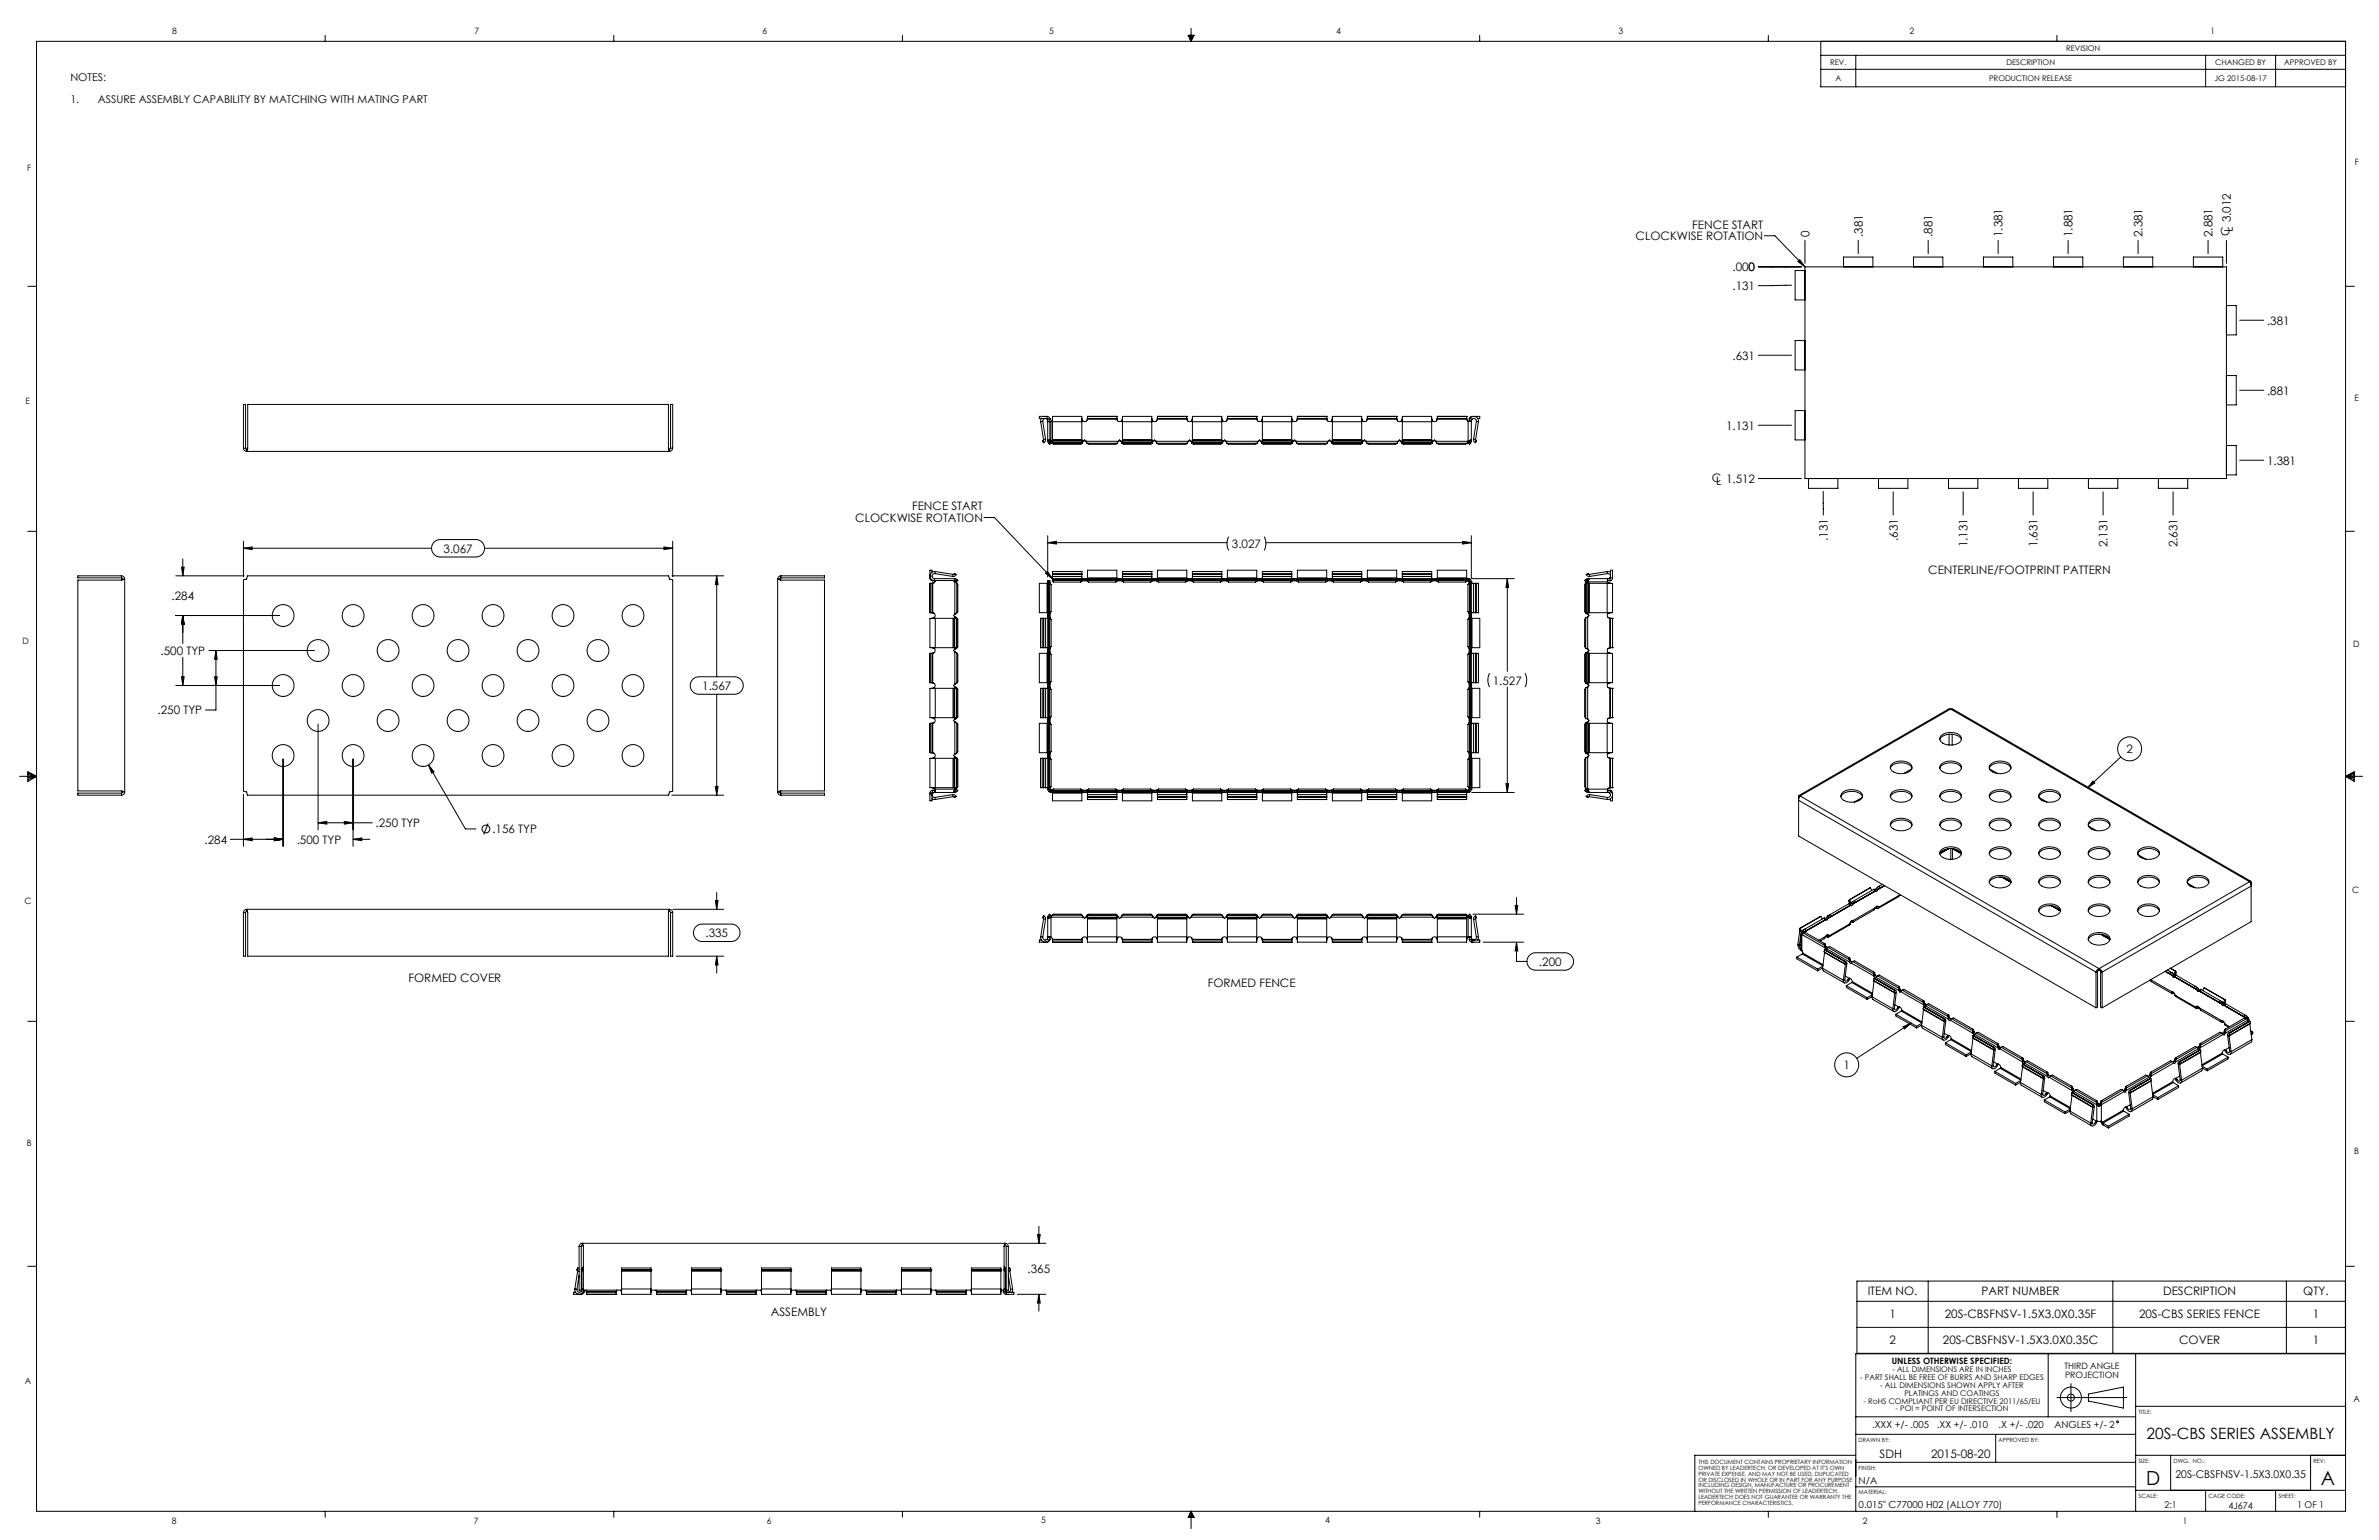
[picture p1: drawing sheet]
<svg xmlns="http://www.w3.org/2000/svg" width="864mm" height="559mm" viewBox="0 0 864 559" stroke-linecap="round" stroke-linejoin="round" font-family="sans-serif">
<defs><g id="words">
<g font-size="7.1">
<text x="779.1" y="538.9">D</text>
<text x="842.5" y="538.9">A</text>
</g>
<text font-size="5.6" x="779.2" y="522.1">20S-CBS SERIES ASSEMBLY</text>
<g font-size="4.2">
<text x="614.3" y="83">FENCE START</text>
<text x="593.7" y="87.1">CLOCKWISE ROTATION</text>
<text x="656.8" y="86.1" transform="rotate(-90 656.8 86.1)">0</text>
<text x="676.2" y="86.1" transform="rotate(-90 676.2 86.1)">.381</text>
<text x="701.6" y="86.1" transform="rotate(-90 701.6 86.1)">.881</text>
<text x="727" y="86.1" transform="rotate(-90 727 86.1)">1.381</text>
<text x="752.4" y="86.1" transform="rotate(-90 752.4 86.1)">1.881</text>
<text x="777.8" y="86.1" transform="rotate(-90 777.8 86.1)">2.381</text>
<text x="803.2" y="86.1" transform="rotate(-90 803.2 86.1)">2.881</text>
<text x="809.3" y="85.7" transform="rotate(-90 809.3 85.7)">C</text>
<text x="810.6" y="84.2" transform="rotate(-90 810.6 84.2)">L 3.012</text>
<text x="628.9" y="98.4">.000</text>
<text x="634.8" y="98.4">0</text>
<text x="628.9" y="105.2">.131</text>
<text x="823" y="117.8">.381</text>
<text x="628.9" y="130.5">.631</text>
<text x="823" y="143.2">.881</text>
<text x="626.6" y="155.9">1.131</text>
<text x="823" y="168.6">1.381</text>
<text x="621.5" y="174.8">C</text>
<text x="623" y="176">L 1.512</text>
<text x="331.1" y="185.1">FENCE START</text>
<text x="310.5" y="189.3">CLOCKWISE ROTATION</text>
<text x="663.5" y="196.2" transform="rotate(-90 663.5 196.2)">.131</text>
<text x="688.9" y="196.2" transform="rotate(-90 688.9 196.2)">.631</text>
<text x="161" y="200.5">3.067</text>
<text x="447.2" y="198.8">3.027</text>
<text x="714.3" y="198.6" transform="rotate(-90 714.3 198.6)">1.131</text>
<text x="739.7" y="198.6" transform="rotate(-90 739.7 198.6)">1.631</text>
<text x="765.1" y="198.6" transform="rotate(-90 765.1 198.6)">2.131</text>
<text x="790.5" y="198.6" transform="rotate(-90 790.5 198.6)">2.631</text>
<text x="700" y="208.5">CENTERLINE/FOOTPRINT PATTERN</text>
<text x="62.3" y="217.8">.284</text>
<text x="58.3" y="237.6">.500 TYP</text>
<text x="254.9" y="250.3">1.567</text>
<text x="541.9" y="248.4">1.527</text>
<text x="57.2" y="259.2">.250 TYP</text>
<text x="771.9" y="273.2">2</text>
<text x="136.3" y="300.1">.250 TYP</text>
<text x="178.7" y="302.3">.156 TYP</text>
<text x="74.3" y="306.1">.284</text>
<text x="107.7" y="306.1">.500 TYP</text>
<text x="256.1" y="340">.335</text>
<text x="558.7" y="350.5">.200</text>
<text x="148.3" y="356.3">FORMED COVER</text>
<text x="438.4" y="358.1">FORMED FENCE</text>
<text x="669.2" y="387.9">1</text>
<text x="373" y="461.8">.365</text>
<text x="678" y="470">ITEM NO.</text>
<text x="719.4" y="470">PART NUMBER</text>
<text x="785.2" y="470">DESCRIPTION</text>
<text x="836.1" y="470">QTY.</text>
<text x="279.8" y="477.4">ASSEMBLY</text>
<text x="685.9" y="478.4">1</text>
<text x="706" y="478.4">20S-CBSFNSV-1.5X3.0X0.35F</text>
<text x="776.5" y="478.4">20S-CBS SERIES FENCE</text>
<text x="839.5" y="478.4">1</text>
<text x="685.9" y="487.9">2</text>
<text x="705.3" y="487.9">20S-CBSFNSV-1.5X3.0X0.35C</text>
<text x="791" y="487.9">COVER</text>
<text x="839.5" y="487.9">1</text>
<text x="682.3" y="529.2">SDH</text>
<text x="701" y="529.2">2015-08-20</text>
</g>
<g font-size="3.9">
<text x="25.6" y="29.5">NOTES:</text>
<text x="25.6" y="37.2">1.</text>
<text x="35.6" y="37.2">ASSURE ASSEMBLY CAPABILITY BY MATCHING WITH MATING PART</text>
<text x="789.7" y="536.5">20S-CBSFNSV-1.5X3.0X0.35</text>
</g>
<g font-size="3.5">
<text x="679.6" y="518.3">.XXX +/- .005</text>
<text x="703.1" y="518.3">.XX +/- .010</text>
<text x="725.5" y="518.3">.X +/- .020</text>
<text x="745.8" y="518.3">ANGLES +/- 2</text>
<text x="674.7" y="538.4">N/A</text>
<text x="674.7" y="547.3">0.015&quot; C77000 H02 (ALLOY 770)</text>
</g>
<g font-size="3.4">
<text x="785.7" y="547.4">2:1</text>
<text x="808.9" y="547.4">4J674</text>
<text x="833.9" y="547.4">1 OF 1</text>
</g>
<g font-size="3.2">
<text x="62.5" y="12.4">8</text>
<text x="172.3" y="12.3">7</text>
<text x="276.8" y="12.4">6</text>
<text x="380.9" y="12.4">5</text>
<text x="485" y="12.3">4</text>
<text x="587.5" y="12.4">3</text>
<text x="693.2" y="12.4">2</text>
<text x="802.4" y="12.4">1</text>
<text x="854.9" y="59.8">F</text>
<text x="9.9" y="62">F</text>
<text x="9.3" y="146.5">E</text>
<text x="854.7" y="145.5">E</text>
<text x="8.2" y="233.6">D</text>
<text x="854.3" y="234.9">D</text>
<text x="8.9" y="328.1">C</text>
<text x="853.9" y="324.1">C</text>
<text x="9.7" y="415.8">B</text>
<text x="854.6" y="418.6">B</text>
<text x="686.8" y="495.1">UNLESS OTHERWISE SPECIFIED:</text>
<text x="749.4" y="496.9">THIRD ANGLE</text>
<text x="9" y="502">A</text>
<text x="749.6" y="500.1">PROJECTION</text>
<text x="854.3" y="508.9">A</text>
<text x="62.3" y="552.9">8</text>
<text x="172" y="552.9">7</text>
<text x="278.3" y="552.9">6</text>
<text x="377.9" y="552.8">5</text>
<text x="481" y="552.8">4</text>
<text x="579.3" y="552.8">3</text>
<text x="676.2" y="552.9">2</text>
<text x="792.4" y="552.8">1</text>
</g>
<g font-size="2.8">
<text x="664.3" y="23.6">REV.</text>
<text x="728.3" y="23.6">DESCRIPTION</text>
<text x="750" y="18.6">REVISION</text>
<text x="804.1" y="23.6">CHANGED BY</text>
<text x="829.2" y="23.6">APPROVED BY</text>
<text x="666.3" y="29.3">A</text>
<text x="722" y="29.3">PRODUCTION RELEASE</text>
<text x="803.9" y="29.3">JG 2015-08-17</text>
<text x="687" y="498">- ALL DIMENSIONS ARE IN INCHES</text>
<text x="675.3" y="500.8">- PART SHALL BE FREE OF BURRS AND SHARP EDGES</text>
<text x="682.5" y="503.6">- ALL DIMENSIONS SHOWN APPLY AFTER</text>
<text x="676.5" y="509.3">- RoHS COMPLIANT PER EU DIRECTIVE 2011/65/EU</text>
<text x="691.3" y="506.4">PLATINGS AND COATINGS</text>
<text x="688.1" y="512.1">- POI = POINT OF INTERSECTION</text>
</g>
<g font-size="2.1">
<text x="776.3" y="512.9">TITLE:</text>
<text x="674.7" y="523.1">DRAWN BY:</text>
<text x="725.5" y="523.1">APPROVED BY:</text>
<text x="616.5" y="531.2">THIS DOCUMENT CONTAINS PROPRIETARY INFORMATION</text>
<text x="616.5" y="533.3">OWNED BY LEADERTECH, OR DEVELOPED AT IT'S OWN</text>
<text x="674.7" y="533.3">FINISH:</text>
<text x="776.3" y="530.7">SIZE:</text>
<text x="789" y="530.7">DWG. NO.:</text>
<text x="839.8" y="530.7">REV:</text>
<text x="616.5" y="535.5">PRIVATE EXPENSE, AND MAY NOT BE USED, DUPLICATED</text>
<text x="616.5" y="537.6">OR DISCLOSED IN WHOLE OR IN PART FOR ANY PURPOSE</text>
<text x="616.5" y="539.7">INCLUDING DESIGN, MANUFACTURE OR PROCUREMENT</text>
<text x="616.5" y="541.8">WITHOUT THE WRITTEN PERMISSION OF LEADERTECH.</text>
<text x="616.5" y="543.9">LEADERTECH DOES NOT GUARANTEE OR WARRANTY THE</text>
<text x="674.7" y="542.2">MATERIAL:</text>
<text x="776.3" y="543.4">SCALE:</text>
<text x="801.7" y="543.4">CAGE CODE:</text>
<text x="827.1" y="543.4">SHEET:</text>
<text x="616.5" y="546">PERFORMANCE CHARACTERISTICS.</text>
</g>
</g></defs>
<g fill="none" stroke="#000" stroke-width=".36">
<path d="M13.3 15h838.2v533.4h-838.2zM118 12.8v2.2M222.8 12.8v2.2M327.6 12.8v2.2M431.3 12.8h2.2l-1.1 2.2zM431.5 12.8l.9 2.2M432 12.8l.4 2.2M432.4 10.3v4.7M432.7 12.8l-.3 2.2M433 12.8l-.6 2.2M537.1 12.8v2.2M641.9 12.8v2.2"/>
<path d="M661 15v16.5h190.5M746.7 12.8v2.2M661 20.1h190.5M661 25.2h190.5M673.7 20.1v11.4M800.7 20.1v11.4M826.1 20.1v11.4M638.3 96.8h15.6M640.5 85.5h3.8l10.9 11.3M652.6 94.9l.7-.7 1.9 2.6zM655.2 96.8h153v76.8h-153zM655.2 98.2h-3.5v10.6h3.5"/>
<path d="M655.2 87.2v8.4M669.2 96.8v-3.5h10.7v3.5M674.5 87.2v4.8M694.6 96.8v-3.5h10.7v3.5M699.9 87.2v4.8M720 96.8v-3.5h10.7v3.5M725.3 87.2v4.8M745.4 96.8v-3.5h10.7v3.5M750.7 87.2v4.8M770.8 96.8v-3.5h10.7v3.5M776.1 87.2v4.8M796.2 96.8v-3.5h10.7v3.5"/>
<path d="M801.5 87.2v4.8M808.2 87.2v8.4M10.1 103.9h3.2M650.4 103.5l-12.1 .1M808.2 110.9h3.6v10.6h-3.6M813 116.2h8.8M851.5 103.9h3.1M638.3 128.9h12.1M655.2 123.6h-3.5v10.6h3.5M808.2 136.3h3.6v10.6h-3.6M377.8 153l1 6.5M378 151.8l-.2 1.2"/>
<path d="M378.5 159.9h.1M378.5 152.9l-.7 .1M378.5 152.9l1.1 6.5M378.5 159.9l.4 .7M378.6 159.9l.3 .7M378.8 159.5l-.2 .4M379.4 151.1h.1M379.6 159.4l-.1 .5-.6 .7M379.6 159.4l-.8 .1M380.1 151.8l.2 .3M380.1 151.1a.97 .97 0 0 1 1 .9M380.1 151.1v.7"/>
<path d="M380.1 151.1h-2.8v.7h2.8M380.2 152.2l.1 .6M380.2 152.2a.91 .91 0 0 0-1.1-.3 .91 .91 0 0 0-.6 1M380.3 152v1M380.3 153v7.1M380.3 159.6h.8M380.3 153h.8M380.3 152h.8M380.3 152l-.1 .2M381.1 152h.1M381.1 152v1M381.1 153v7.1"/>
<path d="M381.1 159.9l.4 .2M381.5 152.9l-.3 .1M381.5 152.9h-.4M381.5 152.9v7.2M382.1 153v-1.9h10.6v1.9M382.1 159.9h.1M382.1 159.5v.4M382.1 152l-.6 .9M382.1 153v6.5M382.1 159.9v.8M382.1 153h10.6M382.1 159.5h10.6"/>
<path d="M382.1 159.9h10.6M392.7 151.7l.4 1.1M392.7 159.9h.1M392.7 152.2l.4 .6M392.7 159.5v.4M392.7 153v6.5M392.7 159.9v.8h-10.6M392.7 152.8h.4M394.8 151.8v.3h10.6v-.3M394.8 152a1.01 1.01 0 0 1-.6 .9 1.01 1.01 0 0 1-1.1-.1M394.8 151.7l-.4 1.1M394.8 151.1h.1"/>
<path d="M394.8 151.1v.7M394.8 151.1h10.6M394.8 151.8h10.6M405.4 152a1.01 1.01 0 0 0 .6 .9 1.01 1.01 0 0 0 1.1-.1M405.4 151.1h.1M405.4 151.7l.4 1.1M405.4 151.1v.7M407.1 152.8h.4M407.5 153v-1.9h10.6v1.9M407.5 151.7l-.4 1.1M407.5 159.9h.1M407.5 152.2l-.4 .6"/>
<path d="M407.5 159.5v.4M407.5 153v6.5M407.5 159.9v.8h10.6v-.8M407.5 153h10.6M407.5 159.5h10.6M407.5 159.9h10.6M418.1 151.7l.4 1.1M418.1 159.9h.1M418.1 152.2l.4 .6M418.1 159.5v.4M418.1 153v6.5M418.1 152.8h.4"/>
<path d="M420.2 151.8v.3h10.6v-.3M420.2 152a1.01 1.01 0 0 1-.6 .9 1.01 1.01 0 0 1-1.1-.1M420.2 151.7l-.4 1.1M420.2 151.1h.1M420.2 151.1v.7M420.2 151.1h10.6M420.2 151.8h10.6M430.8 152a1.01 1.01 0 0 0 .6 .9 1.01 1.01 0 0 0 1.1-.1M430.8 151.1h.1M430.8 151.7l.4 1.1M430.8 151.1v.7M432.5 152.8h.4"/>
<path d="M432.9 153v-1.9h10.6v1.9M432.9 151.7l-.4 1.1M432.9 159.9h.1M432.9 152.2l-.4 .6M432.9 159.5v.4M432.9 159.9v.8h10.6v-.8M432.9 153v6.5M432.9 153h10.6M432.9 159.5h10.6M432.9 159.9h10.6M443.5 151.7l.4 1.1M443.5 159.9h.1"/>
<path d="M443.5 152.2l.4 .6M443.5 159.5v.4M443.5 153v6.5M443.5 152.8h.4M445.6 151.8v.3h10.6v-.3M445.6 152a1.01 1.01 0 0 1-.6 .9 1.01 1.01 0 0 1-1.1-.1M445.6 151.7l-.4 1.1M445.6 151.1h.1M445.6 151.1v.7M445.6 151.1h10.6M445.6 151.8h10.6M456.2 152a1.01 1.01 0 0 0 .6 .9 1.01 1.01 0 0 0 1.1-.1"/>
<path d="M456.2 151.1h.1M456.2 151.7l.4 1.1M456.2 151.1v.7M457.9 152.8h.4M458.3 153v-1.9h10.6v1.9M458.3 151.7l-.4 1.1M458.3 159.9h.1M458.3 152.2l-.4 .6M458.3 159.5v.4M458.3 153v6.5M458.3 159.9v.8h10.6v-.8M458.3 153h10.6"/>
<path d="M458.3 159.5h10.6M458.3 159.9h10.6M468.9 151.7l.4 1.1M468.9 159.9h.1M468.9 152.2l.4 .6M468.9 159.5v.4M468.9 153v6.5M468.9 152.8h.4M471 151.8v.3h10.6v-.3M471 152a1.01 1.01 0 0 1-.6 .9 1.01 1.01 0 0 1-1.1-.1M471 151.7l-.4 1.1M471 151.1h.1"/>
<path d="M471 151.1v.7M471 151.1h10.6M471 151.8h10.6M481.6 152a1.01 1.01 0 0 0 .6 .9 1.01 1.01 0 0 0 1.1-.1M481.6 151.1h.1M481.6 151.7l.4 1.1M481.6 151.1v.7M483.3 152.8h.4M483.7 153v-1.9h10.6v1.9M483.7 151.7l-.4 1.1M483.7 159.9h.1M483.7 152.2l-.4 .6"/>
<path d="M483.7 159.5v.4M483.7 159.9v.8h10.6v-.8M483.7 153v6.5M483.7 153h10.6M483.7 159.5h10.6M483.7 159.9h10.6M494.3 151.7l.4 1.1M494.3 159.9h.1M494.3 152.2l.4 .6M494.3 159.5v.4M494.3 153v6.5M494.3 152.8h.4"/>
<path d="M496.4 151.8v.3h10.6v-.3M496.4 152a1.01 1.01 0 0 1-.6 .9 1.01 1.01 0 0 1-1.1-.1M496.4 151.7l-.4 1.1M496.4 151.1h.1M496.4 151.1v.7M496.4 151.1h10.6M496.4 151.8h10.6M507 152a1.01 1.01 0 0 0 .6 .9 1.01 1.01 0 0 0 1.1-.1M507 151.1h.1M507 151.7l.4 1.1M507 151.1v.7M508.7 152.8h.4"/>
<path d="M509.1 153v-1.9h10.6v1.9M509.1 151.7l-.4 1.1M509.1 159.9h.1M509.1 152.2l-.4 .6M509.1 159.5v.4M509.1 159.9v.8h10.6v-.8M509.1 153v6.5M509.1 153h10.6M509.1 159.5h10.6M509.1 159.9h10.6M519.7 151.7l.4 1.1M519.7 159.9h.1"/>
<path d="M519.7 152.2l.4 .6M519.7 159.5v.4M519.7 153v6.5M519.7 152.8h.4M521.8 151.8v.3h10.6v-.3M521.8 152a1.01 1.01 0 0 1-.6 .9 1.01 1.01 0 0 1-1.1-.1M521.8 151.7l-.4 1.1M521.8 151.1h.1M521.8 151.1v.7M521.8 151.1h10.6M521.8 151.8h10.6M532.4 152l.5 .9"/>
<path d="M532.4 151.1h.1M532.4 151.7l.4 1.1M532.4 151.1v.7M532.9 152.9h1.2M532.9 152.9v7.2M533.3 159.9l.1 .2M533.4 152.8v.1M533.4 152h.1M533.4 152v.8M533.4 152.8h.7M533.4 152.9h.7M533.4 152.9h-.1"/>
<path d="M533.7 151.7l-.3 1.1M533.7 151.7a1.68 1.68 0 0 1 2-.5 1.68 1.68 0 0 1 1 1.8M533.7 151.7l.6 .5M534.1 152.8v.1M534.1 152.9v7.2M534.3 152.2l-.2 .6M534.3 152.2a.92 .92 0 0 1 1.1-.3 .92 .92 0 0 1 .5 1M534.4 151.1a.96 .96 0 0 0-1 .9M534.4 151.1h2.8v.7h-.8M534.4 151.1v.1M534.9 159.4l.1 .7 .6 .5M534.9 159.4l.8 .1"/>
<path d="M535 151.8h.1M535.7 159.5l.2 .4M535.9 159.9l-.3 .8M535.9 159.9l-.3 .7M535.9 152.9l.8 .1M535.9 152.9l-1 6.5M536.7 153l-1 6.5M638.3 154.3h12.1M655.2 149h-3.5v10.6h3.5M813 141.6h8.8M88.4 162.6a1.21 1.21 0 0 0 1.1 1.2M88.4 162.6v-15.8h.7v15.8"/>
<path d="M88.4 162.6h.7M89.1 162.6l.4 .4M89.5 163.8h153.5M89.5 163v.8M89.9 162.6l-.4 1.2M89.9 162.6l-.4 .4M89.9 162.6v-15.8h152.7v15.8M242.6 162.6l.4 1.2M242.6 162.6l.4 .4M243 163v.8M243.4 162.6l-.4 .4M243.4 162.6v-15.8h.8v15.8"/>
<path d="M243.4 162.6h.8M244.2 162.6a1.21 1.21 0 0 1-1.2 1.2M380.3 160.1l.3 .7M380.3 160.1h.8M381.1 160.1l.1-.5 .3 .5M381.1 160.1l.1 .2M381.2 160.3l-.6 .5M381.2 160.3l.4 .4-.6 .5-.4-.4M381.5 160.1l.4 .7M381.5 160.1h.1M381.5 160.1h.6M381.5 160.1l.4 .2"/>
<path d="M381.9 160.3v.5M381.9 160.3l.2 .1M381.9 160.3h.2M381.9 160.8l.2 .1M382.1 160.7v.1M382.1 160.8v.1M382.1 160.8h10.8M392.7 160.1h.5M392.9 160.8l-.6 .4h-9.9l-.3-.3M393.2 160.1h.1M393.2 160.1l-.3 .7M393.2 160.1l.5-.5 .5 .5"/>
<path d="M394.2 160.1h.1M394.2 160.1l.4 .7M394.2 160.1h11.7M394.6 160.8h11M394.6 160.8l.5 .4h9.9l.6-.4M405.9 160.1h.1M405.9 160.1l-.3 .7M405.9 160.1l.5-.5 .5 .5M406.9 160.1l.4 .7M406.9 160.1h.1M406.9 160.1h.6M407.3 160.8h11"/>
<path d="M407.3 160.8l.5 .4h9.9l.6-.4M418.1 160.1h.5M418.6 160.1l-.3 .7M418.6 160.1h.1M418.6 160.1l.5-.5 .5 .5M419.6 160.1h.1M419.6 160.1l.4 .7M419.6 160.1h11.7M420 160.8h11M420 160.8l.5 .4h9.9l.6-.4M431.3 160.1h.1M431.3 160.1l-.3 .7"/>
<path d="M431.3 160.1l.5-.5 .5 .5M432.3 160.1h.1M432.3 160.1l.4 .7M432.3 160.1h.6M432.7 160.8h11M432.7 160.8l.5 .4h9.9l.6-.4M443.5 160.1h.5M444 160.1l-.3 .7M444 160.1h.1M444 160.1l.5-.5 .5 .5M445 160.1h.1M445 160.1l.4 .7"/>
<path d="M445 160.1h11.7M445.4 160.8h11M445.4 160.8l.5 .4h9.9l.6-.4M456.7 160.1h.1M456.7 160.1l-.3 .7M456.7 160.1l.5-.5 .5 .5M457.7 160.1h.1M457.7 160.1l.4 .7M457.7 160.1h.6M458.1 160.8h11M458.1 160.8l.5 .4h9.9l.6-.4M468.9 160.1h.5"/>
<path d="M469.4 160.1h.1M469.4 160.1l-.3 .7M469.4 160.1l.5-.5 .5 .5M470.4 160.1h.1M470.4 160.1l.4 .7M470.4 160.1h11.7M470.8 160.8h11M470.8 160.8l.5 .4h9.9l.6-.4M482.1 160.1h.1M482.1 160.1l-.3 .7M482.1 160.1l.5-.5 .5 .5M483.1 160.1h.1"/>
<path d="M483.1 160.1l.4 .7M483.1 160.1h.6M483.5 160.8h11M483.5 160.8l.5 .4h9.9l.6-.4M494.3 160.1h.5M494.8 160.1h.1M494.8 160.1l-.3 .7M494.8 160.1l.5-.5 .5 .5M495.8 160.1l.4 .7M495.8 160.1h.1M495.8 160.1h11.7M496.2 160.8h11"/>
<path d="M496.2 160.8l.5 .4h9.9l.6-.4M507.5 160.1l-.3 .7M507.5 160.1h.1M507.5 160.1l.5-.5 .5 .5M508.5 160.1l.4 .7M508.5 160.1h.6M508.5 160.1h.1M508.9 160.8h11M508.9 160.8l.5 .4h9.9l.6-.4M519.7 160.1h.5M520.2 160.1h.1M520.2 160.1l-.3 .7"/>
<path d="M520.2 160.1l.5-.5 .5 .5M521.2 160.1h.1M521.2 160.1l.4 .7M521.2 160.1h11.7M521.6 160.8h11M521.6 160.8l.5 .4h9.9l.6-.4M532.9 160.1l.9-.5 .3 .5M532.9 160.1l-.3 .7M532.9 160.1h.1M533.3 160.3l.5 .5M533.3 160.3l-.4 .4 .5 .5 .4-.4M533.4 160.1h.1"/>
<path d="M533.4 160.1h.7M533.4 160.1l-.1 .2M534.1 160.1l-.3 .7M535.6 160.6v.1M638.3 173.6h15.6M656.5 173.6v3.6h10.7v-3.6M661.8 178.3l.1 8.6M681.9 173.6v3.6h10.7v-3.6M687.2 178.5v8.4M707.3 173.6v3.6h10.7v-3.6M712.6 178.5v8.4M732.7 173.6v3.6h10.7v-3.6"/>
<path d="M738 178.5v8.4M758.1 173.6v3.6h10.7v-3.6M763.4 178.5v8.4M783.5 173.6v3.6h10.7v-3.6M788.8 178.5v8.4M808.2 161.7h3.6v10.6h-3.6M813 167h8.8M10.1 192.8h3.2M88.4 198.9l3.1-.4v.9zM88.4 196.4v12.8M88.4 198.9h68.3M157.6 196.7l1-.7 1-.2h13.1a3.2 3.2 0 0 1 3.2 3.1 3.2 3.2 0 0 1-3.2 3.2h-12.9a3.2 3.2 0 0 1-2.9-1.9 3.2 3.2 0 0 1 .7-3.5z"/>
<path d="M175.9 198.9h68.3M241 198.5l3.2 .4-3.2 .5zM244.2 196.4v12.8M357.2 187.8h3.8l21.1 22.2M380.3 196.9l3.2-.5v1zM380.3 194.4v15M380.3 196.9h65.1M446 194.7l-.6 2.4 .6 2.6M458.9 194.7l.6 2.4-.6 2.6M459.5 196.9h74.6M530.9 196.4l3.2 .5-3.2 .5zM534.1 194.4v15.5"/>
<path d="M851.5 192.8h3.1M44.1 209a1.21 1.21 0 0 1 1.2 1.1M44.1 209.7l.4 .4M44.1 209h-15.8v.7h15.8M44.1 210.5h-15.8v76.5h15.8M44.1 209v.7M44.5 210.1l-.4 .4M44.5 210.1h.8M45.3 210.1l-1.2 .4M45.3 210.1v77.3M63.8 209h24.9M65.9 205.8h1l-.5 3.2z"/>
<path d="M66.4 202.8v6.2M89.8 209h152.8l.4 1.1 1.2 .4v76.5l-1.2 .4-.4 1.1h-152.7l-.4-1.1-1.1-.4v-76.5l1.1-.4zM243.9 209h18.8M260.2 209l.5 3.1h-1zM260.2 209v36.6M282.3 210.1l1.2 .4M282.3 210.1h.8M282.3 210.1v77.3M283.1 210.1l.4 .4M283.5 209.7l-.4 .4M283.5 209a1.21 1.21 0 0 0-1.2 1.1M283.5 209h15.8v.7h-15.8"/>
<path d="M283.5 210.5h15.8v76.5h-15.8M283.5 209v.7M337.6 209.7a.97 .97 0 0 0 .9 1M337.6 211.7h.1M337.6 209.7h.1M337.6 211.7h.7M337.6 211.7v10.6M338.3 211.7h.3v10.6h-.3M338.3 207.6v-.7h-.7v2.8M338.3 209v.1M338.3 211.7v10.6M338.5 210.7h.1"/>
<path d="M338.5 210.7h.7M338.5 210.5v.2M339.2 211.3l-1 .4M339.2 210h7.4M339.2 210.7h.3M339.2 210v.7M339.4 208.1a.92 .92 0 0 0-1.1 .9 .92 .92 0 0 0 .9 1M339.4 208.1l6.5 1.1M339.4 210.9v-.2v.4M339.5 207.4a1.67 1.67 0 0 0-1.9 1.5 1.67 1.67 0 0 0 1.6 1.8M339.5 207.4l-.1 .7M339.5 207.4l6.5 1"/>
<path d="M346 208.4l-.1 .8M346.2 210.7h.4M346.4 210.7l.2 .4M346.4 208.2l-.4 .2M346.4 208.2l.7 .3M346.6 210.7l-.3 .1M346.6 211.1h.1M346.6 211.1l-.5-.5h-6.6a1.09 1.09 0 0 1-1 1.1M346.6 211.1l.7 .4M346.6 210.7l.2 .1M346.6 210l.7 .3M346.6 210v.7"/>
<path d="M346.6 211.1v11.7M346.8 210.8l.1 .1M347.1 208.5l-.5 .6-.7 .1M347.1 208.5h.1M347.3 211.5v11M347.3 211.5l.4 .6v9.8l-.4 .6M347.3 210.3l-.5 .5M347.3 210.3l.4 .3-.5 .6-.3-.3M347.4 210.4l-.5 .5M379.5 208l.7-.7 1.9 2.7zM380.1 211.7h.2M380.1 211.7h-2.8v10.6h2.8"/>
<path d="M380.1 211.7v10.6M380.6 211.5h.6M380.6 211.5v11M380.6 211.5l.4 .6M381 212.1h.6M381 212.1v9.8M381.1 211.1h-.8l.3 .4M381.1 211.1v-.5h-.8v75.7M381.1 211.1l.1 .4M381.2 211.5l.4 .6M381.6 212.1v9.8M382.1 210v.3"/>
<path d="M382.1 208.5v.7M382.1 209.2v.8M382.1 210h150.8M382.1 209.2h10.6M382.1 208.5v-1.1h10.6v1.1M382.1 210.4l.3 .2M382.1 210.3v.6l.3 .3M382.1 210.3h10.8M382.1 208.5h10.6M382.1 208.1h10.6M382.4 210.6h9.9M382.4 210.6v.6"/>
<path d="M382.4 211.2h9.9M392.3 210.6v.6M392.7 208.5v.7M392.7 209.2v.7l.4 .1M392.9 210.3l.3-.3v.7M392.9 210.3l-.6 .3M392.9 210.8l-.6 .4M392.9 210.3v.5M393.2 210.7l-.3 .1M393.2 210.7h1M393.7 210v.7M394.2 210.7l.4 .1"/>
<path d="M394.6 210.3l-.4-.3v.7M394.6 210.3h11M394.6 210.3l.5 .3M394.6 210.8l.5 .4M394.6 210.3v.5M394.8 209.7v.3M394.8 209.7h10.6M394.8 209.7v-2.8h10.6v2.8M395.1 210.6h9.9M395.1 210.6v.6M395.1 211.2h9.9M405 210.6v.6"/>
<path d="M405.4 209.7v.3M405.6 210.3l.3-.3v.7M405.6 210.3l-.6 .3M405.6 210.3v.5M405.6 210.8l-.6 .4M405.9 210.7l-.3 .1M405.9 210.7h1M406.4 210v.7M406.9 210.7l.4 .1M407.3 210.3l-.4-.3v.7M407.3 210.3h11M407.3 210.3l.5 .3"/>
<path d="M407.3 210.8l.5 .4M407.3 210.3v.5M407.5 208.5v.7M407.5 209.2l-.1 .7-.3 .1M407.5 209.2h10.6M407.5 208.5v-1.1h10.6v1.1M407.5 208.5h10.6M407.5 208.1h10.6M407.8 210.6h9.9M407.8 210.6v.6M407.8 211.2h9.9M417.7 210.6v.6"/>
<path d="M418.1 208.5v.7M418.1 209.2v.7l.4 .1M418.3 210.3l.3-.3v.7M418.3 210.3l-.6 .3M418.3 210.3v.5M418.3 210.8l-.6 .4M418.6 210.7l-.3 .1M418.6 210.7h1M419.1 210v.7M419.6 210.7l.4 .1M420 210.3l-.4-.3v.7M420 210.3h11"/>
<path d="M420 210.3l.5 .3M420 210.8l.5 .4M420 210.3v.5M420.2 209.7v.3M420.2 209.7h10.6M420.2 209.7v-2.8h10.6v2.8M420.5 210.6h9.9M420.5 210.6v.6M420.5 211.2h9.9M430.4 210.6v.6M430.8 209.7v.3M431 210.3l.3-.3v.7"/>
<path d="M431 210.3l-.6 .3M431 210.3v.5M431 210.8l-.6 .4M431.3 210.7l-.3 .1M431.3 210.7h1M431.8 210v.7M432.3 210.7l.4 .1M432.7 210.3l-.4-.3v.7M432.7 210.3h11M432.7 210.3l.5 .3M432.7 210.8l.5 .4M432.7 210.3v.5"/>
<path d="M432.9 208.5v.7M432.9 209.2l-.1 .7-.3 .1M432.9 209.2h10.6M432.9 208.5v-1.1h10.6v1.1M432.9 208.5h10.6M432.9 208.1h10.6M433.2 210.6h9.9M433.2 210.6v.6M433.2 211.2h9.9M443.1 210.6v.6M443.5 208.5v.7M443.5 209.2v.7l.4 .1"/>
<path d="M443.7 210.3l.3-.3v.7M443.7 210.3l-.6 .3M443.7 210.3v.5M443.7 210.8l-.6 .4M444 210.7l-.3 .1M444 210.7h1M444.5 210v.7M445 210.7l.4 .1M445.4 210.3l-.4-.3v.7M445.4 210.3h11M445.4 210.3l.5 .3M445.4 210.8l.5 .4"/>
<path d="M445.4 210.3v.5M445.6 209.7v.3M445.6 209.7h10.6M445.6 209.7v-2.8h10.6v2.8M445.9 210.6h9.9M445.9 210.6v.6M445.9 211.2h9.9M455.8 210.6v.6M456.2 209.7v.3M456.4 210.3l.3-.3v.7M456.4 210.3l-.6 .3M456.4 210.3v.5"/>
<path d="M456.4 210.8l-.6 .4M456.7 210.7l-.3 .1M456.7 210.7h1M457.2 210v.7M457.7 210.7l.4 .1M458.1 210.3l-.4-.3v.7M458.1 210.3h11M458.1 210.3l.5 .3M458.1 210.8l.5 .4M458.1 210.3v.5M458.3 208.5v.7M458.3 209.2l-.1 .7-.3 .1"/>
<path d="M458.3 209.2h10.6M458.3 208.5v-1.1h10.6v1.1M458.3 208.5h10.6M458.3 208.1h10.6M458.6 210.6h9.9M458.6 210.6v.6M458.6 211.2h9.9M468.5 210.6v.6M468.9 208.5v.7M468.9 209.2v.7l.4 .1M469.1 210.3l.3-.3v.7M469.1 210.3l-.6 .3"/>
<path d="M469.1 210.3v.5M469.1 210.8l-.6 .4M469.4 210.7l-.3 .1M469.4 210.7h1M469.9 210v.7M470.4 210.7l.4 .1M470.8 210.3l-.4-.3v.7M470.8 210.3h11M470.8 210.3l.5 .3M470.8 210.8l.5 .4M470.8 210.3v.5M471 209.7v.3"/>
<path d="M471 209.7h10.6M471 209.7v-2.8h10.6v2.8M471.3 210.6h9.9M471.3 210.6v.6M471.3 211.2h9.9M481.2 210.6v.6M481.6 209.7v.3M481.8 210.3l.3-.3v.7M481.8 210.3l-.6 .3M481.8 210.3v.5M481.8 210.8l-.6 .4M482.1 210.7l-.3 .1"/>
<path d="M482.1 210.7h1M482.6 210v.7M483.1 210.7l.4 .1M483.5 210.3l-.4-.3v.7M483.5 210.3h11M483.5 210.3l.5 .3M483.5 210.8l.5 .4M483.5 210.3v.5M483.7 208.5v.7M483.7 209.2l-.1 .7-.3 .1M483.7 209.2h10.6M483.7 208.5v-1.1h10.6v1.1"/>
<path d="M483.7 208.5h10.6M483.7 208.1h10.6M484 210.6h9.9M484 210.6v.6M484 211.2h9.9M493.9 210.6v.6M494.3 208.5v.7M494.3 209.2v.7l.4 .1M494.5 210.3l.3-.3v.7M494.5 210.3l-.6 .3M494.5 210.3v.5M494.5 210.8l-.6 .4"/>
<path d="M494.8 210.7l-.3 .1M494.8 210.7h1M495.3 210v.7M495.8 210.7l.4 .1M496.2 210.3l-.4-.3v.7M496.2 210.3h11M496.2 210.3l.5 .3M496.2 210.8l.5 .4M496.2 210.3v.5M496.4 209.7v.3M496.4 209.7h10.6M496.4 209.7v-2.8h10.6v2.8"/>
<path d="M496.7 210.6h9.9M496.7 210.6v.6M496.7 211.2h9.9M506.6 210.6v.6M507 209.7v.3M507.2 210.3l.3-.3v.7M507.2 210.3l-.6 .3M507.2 210.3v.5M507.2 210.8l-.6 .4M507.5 210.7l-.3 .1M507.5 210.7h1M508 210v.7"/>
<path d="M508.5 210.7l.4 .1M508.9 210.3l-.4-.3v.7M508.9 210.3h11M508.9 210.3l.5 .3M508.9 210.8l.5 .4M508.9 210.3v.5M509.1 208.5v.7M509.1 209.2l-.1 .7-.3 .1M509.1 209.2h10.6M509.1 208.5v-1.1h10.6v1.1M509.1 208.5h10.6M509.1 208.1h10.6"/>
<path d="M509.4 210.6h9.9M509.4 210.6v.6M509.4 211.2h9.9M519.3 210.6v.6M519.7 208.5v.7M519.7 209.2v.7l.4 .1M519.9 210.3l.3-.3v.7M519.9 210.3l-.6 .3M519.9 210.3v.5M519.9 210.8l-.6 .4M520.2 210.7l-.3 .1M520.2 210.7h1"/>
<path d="M520.7 210v.7M521.2 210.7l.4 .1M521.6 210.3l-.4-.3v.7M521.6 210.3h11M521.6 210.3l.5 .3M521.6 210.8l.5 .4M521.6 210.3v.5M521.8 209.7v.3M521.8 209.7h10.6M521.8 209.7v-2.8h10.6v2.8M522.1 210.6h9.9M522.1 210.6v.6"/>
<path d="M522.1 211.2h9.9M532 210.6v.6M532.4 209.7v.3M532.6 210.3l-.6 .3M532.6 210.3v.5M532.6 210.8l-.6 .4M532.9 212.1h.5M532.9 212.1v9.8M532.9 210l-.3 .3M532.9 210.7h.1M532.9 210h.1M532.9 210.7l.3 .2"/>
<path d="M532.9 210l.9 .3M532.9 210v.7M532.9 210.7l-.3 .1M533.2 210.9l.2 .2M533.3 211.5l-.4 .6M533.3 211.5h.5M533.4 211.1h.1M533.4 211.1h.7M533.4 211.1l-.1 .4M533.4 212.1v9.8M533.8 210.3l.3 .8M533.8 210.3l-.6 .6"/>
<path d="M533.8 211.5l-.4 .6M533.8 211.5v11M534.1 211.1l-.3 .4M534.1 211.1h.1M534.1 211.3l.1 .3 .7 .1M534.1 211.1v75.2M534.2 210h15.5M534.9 211.7h.7M534.9 211.7v10.6M535.6 211.7h1.1v10.6h-1.1M535.6 211.7v10.6M535.9 211.7v10.6"/>
<path d="M547.2 210l.5 3.1h-1zM547.2 210v33.6M575.6 211.5v11M575.6 211.5l-.4 .6v9.8l.4 .6M575.6 210.3l.6 .5M575.6 210.3l-.4 .3 .6 .6 .4-.4M575.8 208.5h.1M575.8 208.5l.5 .6 .8 .1M576.3 211.1l-.7 .4M576.3 210l-.7 .3M576.3 210h7.3M576.3 211.1h7.3"/>
<path d="M576.3 210.7h.1M576.3 210v.7M576.3 211.1v.6M576.3 210.7l-.1 .1M576.3 211.1h.1M576.4 210l.4 .3-.4 .8M576.4 210.7h.1M576.5 211.7h.1M576.5 211.7h.5M576.5 208.2l.5 .2M576.5 211.7h-.7v10.6h.7M576.5 208.2l-.7 .3"/>
<path d="M576.5 211.7v10.6M577 211.7h6.4M577 211.7v10.6M577 208.4l.1 .8M583.4 211.7h2v10.6h-2M583.4 207.4l1.2 .2M583.4 211.7v10.6M583.4 207.4l.2 .7M583.4 207.4l-6.4 1M583.6 211.1l.1 .2M583.6 210.7l-.1 .2M583.6 210v1.1"/>
<path d="M583.6 210.7h.8M583.6 210h.8v.7M583.6 208.1l.8 .3 .2 .6M583.6 210v.7M583.6 208.1l-6.5 1.1M583.7 211.3l1.1 .4M583.7 211.3l.6 .4M583.7 211.3v.4M584.3 209.8l-.6 .2M584.3 209.8l.1 .1M584.4 210.7h.1M584.6 209.7l-.3 .3"/>
<path d="M584.6 209.1l-.3 .7M584.6 209.7h.8M584.6 209.7v-2.8h.8v2.8M585.4 209.7a.97 .97 0 0 1-1 1M63.8 223.3h37.7M66.4 223.3l.5 3.2h-1zM66.4 223.3v10.2M66.4 238.5v10.2M75.8 236h38.4M78.4 236l.4 3.2h-.9zM78.4 236v21.6h-3.8M337.6 222.3h.1"/>
<path d="M337.6 237.1h.1M337.6 222.3h.7M337.6 237.1h.7M337.6 237.1v10.6M338.2 235l1 .4M338.2 222.3l1 .4M338.3 237.1h.3v10.6h-.3M338.3 237.1v10.6M338.5 222.3a1.01 1.01 0 0 1 .9 .6 1.01 1.01 0 0 1-.2 1.1M338.7 235l.5 .4M339.2 224l-1 .4M339.2 224l-.5 .4"/>
<path d="M339.2 235.4a1.01 1.01 0 0 1 .2 1.1 1.01 1.01 0 0 1-.9 .6M339.2 236.7l-1 .4M339.2 224v.4M339.2 235v.4M339.5 224.4h-1.9v10.6h1.9M339.5 224.4h6.5M339.5 235h6.5M339.5 224.4v10.6M346 235h.4M346 224.4h.4M346 224.4v10.6M346.4 224.4h.1"/>
<path d="M346.4 235h.1M346.4 224.4h.7v10.6h-.7M346.4 224.4v10.6M346.6 223.8h.1M346.6 222.8h.1M346.6 236.5h.1M346.6 235.5h.1M346.6 236.5l.7 .4M346.6 223.8l.7 .4M346.6 223.8v.6M346.6 235v.5M346.6 236.5v11.7"/>
<path d="M346.6 222.8l-.5 .5 .5 .5M346.6 235.5l-.5 .5 .5 .5M347.3 235.2l-.7 .3M347.3 222.5l-.7 .3M347.3 224.2v11M347.3 236.9v11M347.3 224.2l.4 .6v9.8l-.4 .6M347.3 236.9l.4 .6v9.8l-.4 .6M377.8 224.4v10.6M378.5 224.4v10.6M378.8 224.4v10.6M378.9 235h.7"/>
<path d="M378.9 224.4h.7M378.9 224.4h-1.1v10.6h1.1M378.9 224.4v10.6M379.6 235h.6l.1 .4M379.6 224.4v10.6M380.1 237.1h.2M380.1 222.3h.2M380.1 237.1h-2.8v10.6h2.8M380.1 237.1v10.6M380.3 224l-.1 .4h-.6M380.3 223.3h.8M380.3 236h.8"/>
<path d="M380.6 222.5l-.3 .3h.8M380.6 235.2l-.3 .3h.8M380.6 224.2h.6M380.6 236.9h.6M380.6 224.2v11M380.6 236.9v11M380.6 236.9l.4 .6M380.6 224.2l.4 .6M380.6 235.2h.6M380.6 222.5h.6M381 224.8h.6M381 237.5h.6"/>
<path d="M381 224.8v9.8M381 237.5v9.8M381 234.6l-.4 .6M381 234.6h.6M381 221.9l-.4 .6M381 221.9h.6M381.1 236.5h-.8l.3 .4M381.1 223.8h-.8l.3 .4M381.1 222.8v1M381.1 235.5v1M381.1 236.5l.1 .4M381.1 223.8l.1 .4"/>
<path d="M381.2 236.9l.4 .6M381.2 224.2l.4 .6M381.2 222.5l-.1 .3M381.2 235.2l-.1 .3M381.6 234.6l-.4 .6M381.6 221.9l-.4 .6M381.6 224.8v9.8M381.6 237.5v9.8M532.9 224.8h.5M532.9 237.5h.5M532.9 234.6h.5M532.9 221.9h.5"/>
<path d="M532.9 221.9l.4 .6M532.9 234.6l.4 .6M532.9 224.8v9.8M532.9 237.5v9.8M533.3 224.2l-.4 .6M533.3 224.2h.5M533.3 236.9l-.4 .6M533.3 236.9h.5M533.3 235.2h.5M533.3 222.5h.5M533.3 222.5l.1 .3M533.3 235.2l.1 .3"/>
<path d="M533.4 223.8h.7l-.3 .4M533.4 236.5h.7l-.3 .4M533.4 223.3h.7M533.4 236h.7M533.4 223.8l-.1 .4M533.4 236.5l-.1 .4M533.4 222.8v1M533.4 235.5v1M533.4 221.9l.4 .6M533.4 224.8v9.8M533.4 237.5v9.8M533.4 234.6l.4 .6"/>
<path d="M533.8 222.5l.3 .3h-.7M533.8 235.2l.3 .3h-.7M533.8 224.2v11M533.8 236.9v11M533.8 224.2l-.4 .6M533.8 236.9l-.4 .6M534.1 236.7l.1 .3 .7 .1M534.1 235h.3M534.1 224.4h.3M534.4 224.4h2.8v10.6h-2.8M534.4 224.4v10.6M534.9 222.3h.7"/>
<path d="M534.9 237.1h.7M534.9 222.3l-.7 .1-.1 .3M534.9 237.1v10.6M535.6 237.1h1.1v10.6h-1.1M535.6 237.1v10.6M535.9 237.1v10.6M575.6 235.2l.7 .3M575.6 222.5l.7 .3M575.6 224.2v11M575.6 236.9v11M575.6 224.2l-.4 .6v9.8l.4 .6M575.6 236.9l-.4 .6v9.8l.4 .6"/>
<path d="M576.3 236.5l-.7 .4M576.3 223.8l-.7 .4M576.3 222.3v.5M576.3 223.8v11.7M576.3 236.5v.6M576.3 235.5l.5 .5-.5 .5M576.3 222.8l.5 .5-.5 .5M576.3 222.8h.1M576.3 223.8h.1M576.3 236.5h.1M576.3 235.5h.1M576.5 237.1h.1"/>
<path d="M576.5 222.3h.1M576.5 237.1h.5M576.5 222.3h.5M576.5 237.1h-.7v10.6h.7M576.5 237.1v10.6M577 222.3h6.4M577 237.1h6.4M577 237.1v10.6M583.4 237.1h2v10.6h-2M583.4 237.1v10.6M583.7 236.7l1.1 .4M583.7 236.7l.6 .4"/>
<path d="M583.7 222.7a1.01 1.01 0 0 0-.2 1.1 1.01 1.01 0 0 0 .9 .6M583.7 224l1.1 .4M583.7 222.3v.4M583.7 236.7v.4M584.3 222.3l-.6 .4M584.4 235a1.01 1.01 0 0 0-.9 .6 1.01 1.01 0 0 0 .2 1.1M584.6 224.4h-.3v10.6h.3M584.6 224.4h.8M584.6 235h.8M584.6 224.4v10.6M584.8 222.3l-1.1 .4M584.8 235l-1.1 .4"/>
<path d="M585.4 235h.1M585.4 224.4h.1M585.4 224.4v10.6M63.8 248.7h37.7M65.9 245.6h1l-.5 3.1zM77.9 245.6h.9l-.4 3.1zM251.3 246.7l.7-.6 1.7-.5h12.9a3.2 3.2 0 0 1 3.2 3.1 3.2 3.2 0 0 1-3.2 3.2h-12.9a3.2 3.2 0 0 1-2.8-1.8 3.2 3.2 0 0 1 .4-3.4zM260.2 251.9v36.6M337.6 247.7h.1M337.6 247.7h.7M338.2 247.7l1 .4M338.5 247.7a1.01 1.01 0 0 1 .9 .6 1.01 1.01 0 0 1-.2 1.1"/>
<path d="M339.2 249.4l-1 .4M339.2 249.4l-.5 .4M339.2 249.4v.4M339.5 249.8h-1.9v10.6h1.9M339.5 249.8h6.5M339.5 249.8v10.6M346 249.8h.4M346 249.8v10.6M346.4 249.8h.1M346.4 249.8h.7v10.6h-.7M346.4 249.8v10.6M346.6 249.2h.1"/>
<path d="M346.6 248.2h.1M346.6 249.2l.7 .4M346.6 249.2v.6M346.6 248.2l-.5 .5 .5 .5M347.3 247.9l-.7 .3M347.3 249.6v11M347.3 249.6l.4 .6v9.8l-.4 .6M377.8 249.8v10.6M378.5 249.8v10.6M378.8 249.8v10.6M378.9 249.8h.7M378.9 249.8h-1.1v10.6h1.1"/>
<path d="M378.9 249.8v10.6M379.6 249.8v10.6M380.1 247.7h.2M380.3 249.4l-.1 .4h-.6M380.3 248.7h.8M380.6 247.9l-.3 .3h.8M380.6 249.6h.6M380.6 249.6v11M380.6 249.6l.4 .6M380.6 247.9h.6M381 250.2h.6M381 250.2v9.8"/>
<path d="M381 247.3l-.4 .6M381 247.3h.6M381.1 249.2h-.8l.3 .4M381.1 248.2v1M381.1 249.2l.1 .4M381.2 249.6l.4 .6M381.2 247.9l-.1 .3M381.6 247.3l-.4 .6M381.6 250.2v9.8M532.9 250.2h.5M532.9 247.3h.5M532.9 247.3l.4 .6"/>
<path d="M532.9 250.2v9.8M533.3 249.6l-.4 .6M533.3 249.6h.5M533.3 247.9h.5M533.3 247.9l.1 .3M533.4 249.2h.7l-.3 .4M533.4 248.7h.7M533.4 249.2l-.1 .4M533.4 248.2v1M533.4 250.2v9.8M533.4 247.3l.4 .6M533.8 247.9l.3 .3h-.7"/>
<path d="M533.8 249.6v11M533.8 249.6l-.4 .6M534.1 249.8h.3M534.4 249.8h2.8v10.6h-2.8M534.4 249.8v10.6M534.9 247.7h.7M534.9 247.7l-.7 .1-.1 .3M540.7 244.3l-.6 2.3 .6 2.7M547.2 249.3v38.2M553.6 244.3l.6 2.3-.6 2.7M575.6 247.9l.7 .3M575.6 249.6v11"/>
<path d="M575.6 249.6l-.4 .6v9.8l.4 .6M576.3 249.2l-.7 .4M576.3 247.7v.5M576.3 249.2v11.7M576.3 248.2l.5 .5-.5 .5M576.3 249.2h.1M576.3 248.2h.1M576.5 247.7h.1M576.5 247.7h.5M577 247.7h6.4M583.7 248.1a1.01 1.01 0 0 0-.2 1.1 1.01 1.01 0 0 0 .9 .6M583.7 249.4l1.1 .4"/>
<path d="M583.7 247.7v.4M584.3 247.7l-.6 .4M584.6 249.8h-.3v10.6h.3M584.6 249.8h.8M584.6 249.8v10.6M584.8 247.7l-1.1 .4M585.4 249.8h.1M585.4 249.8v10.6M708.1 257.3h.7l108.3 62.5M708.1 257.3h-.7l-54.4 31.4M708.1 257.3l-54.6 31.5M708.1 257.3l108.5 62.6"/>
<path d="M102.8 275.4v31.7M115.5 262.7v38.4M128.2 275.4v31.7M155.5 277.6l2.1 2.5-.9 .5zM155.5 277.6l13.4 23.2h3.9M337.6 262.5h.1M337.6 273.1h.1M337.6 273.1h.7M337.6 262.5h.7M337.6 262.5v10.6M338.2 260.4l1 .4M338.2 273.1l1 .4"/>
<path d="M338.3 262.5h.3v10.6h-.3M338.3 262.5v10.6M338.5 273.1a1.01 1.01 0 0 1 .9 .6 1.01 1.01 0 0 1-.2 1.1M338.7 260.4l.5 .4M339.2 274.8l-1 .4M339.2 274.8l-.5 .4M339.2 260.8a1.01 1.01 0 0 1 .2 1.1 1.01 1.01 0 0 1-.9 .6M339.2 262.1l-1 .4M339.2 260.4v.4M339.2 274.8v.4M339.5 275.2h-1.9v10.6h1.9M339.5 275.2h6.5"/>
<path d="M339.5 260.4h6.5M339.5 275.2v10.6M346 275.2h.4M346 260.4h.4M346 275.2v10.6M346.4 275.2h.1M346.4 260.4h.1M346.4 275.2h.7v10.6h-.7M346.4 275.2v10.6M346.6 260.9h.1M346.6 261.9h.1M346.6 274.6h.1"/>
<path d="M346.6 273.6h.1M346.6 274.6l.7 .4M346.6 261.9l.7 .4M346.6 260.4v.5M346.6 261.9v11.7M346.6 274.6v.6M346.6 260.9l-.5 .5 .5 .5M346.6 273.6l-.5 .5 .5 .5M347.3 273.3l-.7 .3M347.3 260.6l-.7 .3M347.3 262.3v11M347.3 275v11"/>
<path d="M347.3 275l.4 .6v9.8l-.4 .6M347.3 262.3l.4 .6v9.8l-.4 .6M377.8 275.2v10.6M378.5 275.2v10.6M378.8 275.2v10.6M378.9 275.2h.7M378.9 260.4h.7M378.9 275.2h-1.1v10.6h1.1M378.9 275.2v10.6M379.6 260.4h.6l.1 .4M379.6 275.2v10.6M380.1 262.5h.2"/>
<path d="M380.1 273.1h.2M380.1 262.5h-2.8v10.6h2.8M380.1 262.5v10.6M380.3 274.8l-.1 .4h-.6M380.3 261.4h.8M380.3 274.1h.8M380.6 273.3l-.3 .3h.8M380.6 260.6l-.3 .3h.8M380.6 262.3h.6M380.6 275h.6M380.6 275l.4 .6M380.6 262.3v11"/>
<path d="M380.6 275v11M380.6 273.3h.6M380.6 262.3l.4 .6M380.6 260.6h.6M381 262.9h.6M381 275.6h.6M381 262.9v9.8M381 275.6v9.8M381 272.7l-.4 .6M381 272.7h.6M381 260l-.4 .6M381 260h.6"/>
<path d="M381.1 261.9h-.8l.3 .4M381.1 274.6h-.8l.3 .4M381.1 260.9v1M381.1 273.6v1M381.1 261.9l.1 .4M381.1 274.6l.1 .4M381.2 275l.4 .6M381.2 262.3l.4 .6M381.2 273.3l-.1 .3M381.2 260.6l-.1 .3M381.6 272.7l-.4 .6M381.6 260l-.4 .6"/>
<path d="M381.6 262.9v9.8M381.6 275.6v9.8M532.9 262.9h.5M532.9 275.6h.5M532.9 272.7h.5M532.9 260h.5M532.9 260l.4 .6M532.9 272.7l.4 .6M532.9 262.9v9.8M532.9 275.6v9.8M533.3 262.3l-.4 .6M533.3 262.3h.5"/>
<path d="M533.3 275l-.4 .6M533.3 275h.5M533.3 273.3h.5M533.3 260.6h.5M533.3 273.3l.1 .3M533.3 260.6l.1 .3M533.4 261.9h.7l-.3 .4M533.4 274.6h.7l-.3 .4M533.4 261.9l-.1 .4M533.4 274.6l-.1 .4M533.4 261.4h.7M533.4 260.9v1"/>
<path d="M533.4 273.6v1M533.4 274.1h.7M533.4 262.9v9.8M533.4 275.6v9.8M533.4 260l.4 .6M533.4 272.7l.4 .6M533.8 260.6l.3 .3h-.7M533.8 273.3l.3 .3h-.7M533.8 262.3v11M533.8 275v11M533.8 262.3l-.4 .6M533.8 275l-.4 .6"/>
<path d="M534.1 262.1l.1 .3 .7 .1M534.1 260.4h.3M534.1 275.2h.3M534.4 275.2h2.8v10.6h-2.8M534.4 275.2v10.6M534.9 262.5h.7M534.9 273.1h.7M534.9 273.1l-.7 .1-.1 .3M534.9 262.5v10.6M535.6 262.5h1.1v10.6h-1.1M535.6 262.5v10.6M535.9 262.5v10.6"/>
<path d="M575.6 273.3l.7 .3M575.6 260.6l.7 .3M575.6 262.3v11M575.6 275v11M575.6 275l-.4 .6v9.8l.4 .6M575.6 262.3l-.4 .6v9.8l.4 .6M576.3 274.6l-.7 .4M576.3 261.9l-.7 .4M576.3 261.9v.6M576.3 273.1v.5M576.3 274.6v11.7M576.3 273.6l.5 .5-.5 .5"/>
<path d="M576.3 260.9l.5 .5-.5 .5M576.3 261.9h.1M576.3 260.9h.1M576.3 273.6h.1M576.3 274.6h.1M576.5 273.1h.1M576.5 262.5h.1M576.5 262.5h.5M576.5 273.1h.5M576.5 262.5h-.7v10.6h.7M576.5 262.5v10.6M577 273.1h6.4"/>
<path d="M577 262.5h6.4M577 262.5v10.6M583.4 262.5h2v10.6h-2M583.4 262.5v10.6M583.7 262.1l1.1 .4M583.7 262.1l.6 .4M583.7 273.5a1.01 1.01 0 0 0-.2 1.1 1.01 1.01 0 0 0 .9 .6M583.7 274.8l1.1 .4M583.7 262.1v.4M583.7 273.1v.4M584.3 273.1l-.6 .4M584.4 260.4a1.01 1.01 0 0 0-.9 .6 1.01 1.01 0 0 0 .2 1.1"/>
<path d="M584.6 275.2h-.3v10.6h.3M584.6 275.2h.8M584.6 260.4h.8M584.6 275.2v10.6M584.8 273.1l-1.1 .4M584.8 260.4l-1.1 .4M585.4 260.4h.1M585.4 275.2h.1M585.4 275.2v10.6M686.2 278.8a5 5 0 0 1 7-1.2l.9 1.2M686.7 277.3a5.4 5.4 0 0 1 7.3 .6 2.11 2.11 0 0 1-1.9 2.5 5.2 5.2 0 0 1-5.7-1.2 1.44 1.44 0 0 1 .3-1.9zM694 279l-2.9 1.7"/>
<path d="M704.2 278.8a5 5 0 0 1 7-1.2l.8 1.2M704.2 268.4a5 5 0 0 1 7-1.1l.8 1.1M704.6 266.9a5.4 5.4 0 0 1 7.3 .6 2.08 2.08 0 0 1-1.9 2.6 4.8 4.8 0 0 1-5.8-1.7l-.1-.5zM704.6 277.3a5.4 5.4 0 0 1 7.3 .6 2.11 2.11 0 0 1-1.9 2.5 4.8 4.8 0 0 1-5.8-1.6l-.1-.5zM707.5 266.4v3.9M708.7 266.4v3.9M722.1 278.8a5 5 0 0 1 7.1-1.2l.8 1.2M722.2 279l2.9 1.7M722.6 277.3a5.3 5.3 0 0 1 7.3 .6 2.11 2.11 0 0 1-1.9 2.5 4.9 4.9 0 0 1-5.9-1.6v-.5zM769.9 274.7l-12.1 11.2M7.1 281.7h6.2M10.1 280l3.2 1.7-3.2 1.9z"/>
<path d="M10.1 280.5l3.2 1.2M10.1 281.1l3.2 .6M13.3 281.7l-3.2 1.2M13.3 281.7l-3.2 .5M44.1 287l1.2 .4M44.1 287l.4 .4M44.1 287.8h-15.8v.7h15.8M44.1 287.8v.7M44.5 287.4l-.4 .4M44.5 287.4h.8M45.3 287.4a1.14 1.14 0 0 1-1.2 1.1M88.4 288.3v18.8"/>
<path d="M115.5 298.6l3.1-.5v.9zM115.5 298.6h19.6M125 298.1l3.2 .5-3.2 .4zM177.2 298.8l-1.6 4M243.9 288.5h18.8M259.7 285.4h1l-.5 3.1zM282.3 287.4a1.14 1.14 0 0 0 1.2 1.1M282.3 287.4h.8M283.1 287.4l.4 .4M283.5 287l-1.2 .4M283.5 287l-.4 .4M283.5 287.8h15.8v.7h-15.8"/>
<path d="M283.5 287.8v.7M337.6 287.8h.7M337.6 287.8v2.8h.7v-2.8M338.2 285.8l1 .4M338.3 288.5l.3 .6 .8 .2M338.3 289.8l1.2 .3M338.5 286.8h.1M338.5 286.8h.9M338.5 287.5h.9M338.5 286.8a.97 .97 0 0 0-.9 1M338.5 286.8v.7M338.5 287.5l.2 .2"/>
<path d="M338.6 287.5l-.3 .3M338.7 285.8l.5 .4M338.7 287.7l-.4 .7M339.2 286.2l.2 .1M339.2 287.5l-.5 .2M339.2 285.8v.4M339.4 286.3v1.2M339.4 286.3v.5M339.4 287.5h7.2M339.4 286.3h7.2M339.4 286.8v.7M339.4 289.3l.1 .8"/>
<path d="M339.4 286.6v.2M339.5 285.8h6.5M345.9 288.3l.5 .1 .7 .6M345.9 288.3l.1 .8M345.9 288.3l-6.5 1M346 285.8h.4M346 289.1l.4 .2M346 289.1l-6.5 1M346.4 286.7l.2 .1M346.4 285.8h.1M346.4 289.3h.1M346.6 286.3l-.5 .9 .5 .3"/>
<path d="M346.6 286.3h.1M346.6 286.8h.1M346.6 286.8v.7M346.6 285.8v.5M346.8 286.7l-.2 .1M346.8 286.7l.5 .5M346.8 286.7l.4-.4 .5 .5-.4 .4M347.1 289l-.7 .3M347.3 286l-.7 .3M347.3 287.2l-.7 .3M378.9 285.8h.7M379.6 285.8h.6l.1 .4"/>
<path d="M380.3 286.3h.1M380.3 286.3l.4 .9M380.3 286.3h.8M380.6 286l-.3 .3M380.6 286h.6M380.7 287.2l.8 .3M381 285.4l-.4 .6M381 285.4h.6M381.1 286.3h.1M381.1 286.3l.1 .4M381.2 286l-.1 .3M381.2 286.7l.3 .1"/>
<path d="M381.2 286.7l-.5 .5M381.5 286.8h.1M381.5 287.5h.1M381.5 287.5h151.4M381.5 286.8v.7M381.6 285.4l-.4 .6M381.9 287.2l-.4 .3M381.9 287.2h11M381.9 286.7v.5M381.9 286.7l-.4 .1M382.1 287.5v.3M382.1 287.8h10.6"/>
<path d="M382.1 287.8v2.8h10.6v-2.8M382.4 286.8h9.9M382.4 286.8l-.5 .4M382.4 286.3l-.5 .4M382.4 286.3v.5M382.4 286.3h9.9M392.3 286.3v.5M392.3 286.8l.6 .4M392.3 286.3l.6 .4M392.7 287.5v.3M392.9 286.7v.5M392.9 286.7l.3 .1"/>
<path d="M393.2 286.8v.7l-.3-.3M393.2 286.8h1M393.7 286.8v.7M394.2 286.8v.7l.4-.3M394.4 287.5l.4 .2v.6M394.6 286.7v.5M394.6 287.2h11M394.6 286.7l-.4 .1M394.8 288.3v.7M394.8 288.3h10.6M394.8 289v1.1h10.6v-1.1M394.8 289.3h10.6"/>
<path d="M394.8 289.1h10.6M394.8 289h10.6M394.8 290.1h10.6M395.1 286.3v.5M395.1 286.8h9.9M395.1 286.8l-.5 .4M395.1 286.3l-.5 .4M395.1 286.3h9.9M405 286.8l.6 .4M405 286.3v.5M405 286.3l.6 .4M405.4 288.3v.7"/>
<path d="M405.6 286.7v.5M405.6 286.7l.3 .1M405.8 287.5l-.4 .2v.6M405.9 286.8v.7l-.3-.3M405.9 286.8h1M406.4 286.8v.7M406.9 286.8v.7l.4-.3M407.3 286.7v.5M407.3 287.2h11M407.3 286.7l-.4 .1M407.5 287.5v.3M407.5 287.8h10.6"/>
<path d="M407.5 287.8v2.8h10.6v-2.8M407.8 286.3v.5M407.8 286.8h9.9M407.8 286.8l-.5 .4M407.8 286.3l-.5 .4M407.8 286.3h9.9M417.7 286.8l.6 .4M417.7 286.3v.5M417.7 286.3l.6 .4M418.1 287.5v.3M418.3 286.7v.5M418.3 286.7l.3 .1"/>
<path d="M418.6 286.8v.7l-.3-.3M418.6 286.8h1M419.1 286.8v.7M419.6 286.8v.7l.4-.3M419.8 287.5l.4 .2v.6M420 286.7v.5M420 287.2h11M420 286.7l-.4 .1M420.2 288.3v.7M420.2 288.3h10.6M420.2 289v1.1h10.6v-1.1M420.2 289.3h10.6"/>
<path d="M420.2 289.1h10.6M420.2 289h10.6M420.2 290.1h10.6M420.5 286.3v.5M420.5 286.8h9.9M420.5 286.8l-.5 .4M420.5 286.3l-.5 .4M420.5 286.3h9.9M430.4 286.8l.6 .4M430.4 286.3v.5M430.4 286.3l.6 .4M430.8 288.3v.7"/>
<path d="M431 286.7v.5M431 286.7l.3 .1M431.2 287.5l-.4 .2v.6M431.3 286.8v.7l-.3-.3M431.3 286.8h1M431.8 286.8v.7M432.3 286.8v.7l.4-.3M432.7 286.7v.5M432.7 287.2h11M432.7 286.7l-.4 .1M432.9 287.5v.3M432.9 287.8h10.6"/>
<path d="M432.9 287.8v2.8h10.6v-2.8M433.2 286.3v.5M433.2 286.8h9.9M433.2 286.8l-.5 .4M433.2 286.3l-.5 .4M433.2 286.3h9.9M443.1 286.8l.6 .4M443.1 286.3v.5M443.1 286.3l.6 .4M443.5 287.5v.3M443.7 286.7v.5M443.7 286.7l.3 .1"/>
<path d="M444 286.8v.7l-.3-.3M444 286.8h1M444.5 286.8v.7M445 286.8v.7l.4-.3M445.2 287.5l.4 .2v.6M445.4 286.7v.5M445.4 287.2h11M445.4 286.7l-.4 .1M445.6 288.3v.7M445.6 288.3h10.6M445.6 289v1.1h10.6v-1.1M445.6 289.3h10.6"/>
<path d="M445.6 289.1h10.6M445.6 289h10.6M445.6 290.1h10.6M445.9 286.3v.5M445.9 286.8h9.9M445.9 286.8l-.5 .4M445.9 286.3l-.5 .4M445.9 286.3h9.9M455.8 286.8l.6 .4M455.8 286.3v.5M455.8 286.3l.6 .4M456.2 288.3v.7"/>
<path d="M456.4 286.7v.5M456.4 286.7l.3 .1M456.6 287.5l-.4 .2v.6M456.7 286.8v.7l-.3-.3M456.7 286.8h1M457.2 286.8v.7M457.7 286.8v.7l.4-.3M458.1 286.7v.5M458.1 287.2h11M458.1 286.7l-.4 .1M458.3 287.5v.3M458.3 287.8h10.6"/>
<path d="M458.3 287.8v2.8h10.6v-2.8M458.6 286.3v.5M458.6 286.8h9.9M458.6 286.8l-.5 .4M458.6 286.3l-.5 .4M458.6 286.3h9.9M468.5 286.8l.6 .4M468.5 286.3v.5M468.5 286.3l.6 .4M468.9 287.5v.3M469.1 286.7v.5M469.1 286.7l.3 .1"/>
<path d="M469.4 286.8v.7l-.3-.3M469.4 286.8h1M469.9 286.8v.7M470.4 286.8v.7l.4-.3M470.6 287.5l.4 .2v.6M470.8 286.7v.5M470.8 287.2h11M470.8 286.7l-.4 .1M471 288.3v.7M471 288.3h10.6M471 289v1.1h10.6v-1.1M471 289.3h10.6"/>
<path d="M471 289.1h10.6M471 289h10.6M471 290.1h10.6M471.3 286.3v.5M471.3 286.8h9.9M471.3 286.8l-.5 .4M471.3 286.3l-.5 .4M471.3 286.3h9.9M481.2 286.8l.6 .4M481.2 286.3v.5M481.2 286.3l.6 .4M481.6 288.3v.7"/>
<path d="M481.8 286.7v.5M481.8 286.7l.3 .1M482 287.5l-.4 .2v.6M482.1 286.8v.7l-.3-.3M482.1 286.8h1M482.6 286.8v.7M483.1 286.8v.7l.4-.3M483.5 286.7v.5M483.5 287.2h11M483.5 286.7l-.4 .1M483.7 287.5v.3M483.7 287.8h10.6"/>
<path d="M483.7 287.8v2.8h10.6v-2.8M484 286.3v.5M484 286.8h9.9M484 286.8l-.5 .4M484 286.3l-.5 .4M484 286.3h9.9M493.9 286.8l.6 .4M493.9 286.3v.5M493.9 286.3l.6 .4M494.3 287.5v.3M494.5 286.7v.5M494.5 286.7l.3 .1"/>
<path d="M494.8 286.8v.7l-.3-.3M494.8 286.8h1M495.3 286.8v.7M495.8 286.8v.7l.4-.3M496 287.5l.4 .2v.6M496.2 286.7v.5M496.2 287.2h11M496.2 286.7l-.4 .1M496.4 288.3v.7M496.4 288.3h10.6M496.4 289v1.1h10.6v-1.1M496.4 289.3h10.6"/>
<path d="M496.4 289.1h10.6M496.4 289h10.6M496.4 290.1h10.6M496.7 286.3v.5M496.7 286.8h9.9M496.7 286.8l-.5 .4M496.7 286.3l-.5 .4M496.7 286.3h9.9M506.6 286.8l.6 .4M506.6 286.3v.5M506.6 286.3l.6 .4M507 288.3v.7"/>
<path d="M507.2 286.7v.5M507.2 286.7l.3 .1M507.4 287.5l-.4 .2v.6M507.5 286.8v.7l-.3-.3M507.5 286.8h1M508 286.8v.7M508.5 286.8v.7l.4-.3M508.9 286.7v.5M508.9 287.2h11M508.9 286.7l-.4 .1M509.1 287.5v.3M509.1 287.8h10.6"/>
<path d="M509.1 287.8v2.8h10.6v-2.8M509.4 286.3v.5M509.4 286.8h9.9M509.4 286.8l-.5 .4M509.4 286.3l-.5 .4M509.4 286.3h9.9M519.3 286.8l.6 .4M519.3 286.3v.5M519.3 286.3l.6 .4M519.7 287.5v.3M519.9 286.7v.5M519.9 286.7l.3 .1"/>
<path d="M520.2 286.8v.7l-.3-.3M520.2 286.8h1M520.7 286.8v.7M521.2 286.8v.7l.4-.3M521.4 287.5l.4 .2v.6M521.6 286.7v.5M521.6 287.2h11M521.6 286.7l-.4 .1M521.8 288.3v.7M521.8 288.3h10.6M521.8 289v1.1h10.6v-1.1M521.8 289.3h10.6"/>
<path d="M521.8 289.1h10.6M521.8 289h10.6M521.8 290.1h10.6M522.1 286.3v.5M522.1 286.8l-.5 .4M522.1 286.8h9.9M522.1 286.3l-.5 .4M522.1 286.3h9.9M532 286.8l.6 .4M532 286.3v.5M532 286.3l.6 .4M532.4 288.3v.7"/>
<path d="M532.6 287.2l.3 .3M532.6 286.7v.5M532.6 286.7l.3 .1M532.8 287.5l-.4 .2v.6M532.9 285.4h.5M532.9 285.4l.4 .6M532.9 286.8h.1M532.9 287.5h.1M532.9 286.8v.7M533.2 286.7l-.3 .1M533.2 286.7l.6 .5M533.3 286h.5"/>
<path d="M533.3 286l.1 .3M533.4 286.3h.1M533.4 286.3l-.2 .4M533.4 286.3h.7M533.4 285.4l.4 .6M533.8 287.2l-.9 .3M533.8 286l.3 .3M534.1 286.3h.1M534.1 286.3l-.3 .9M534.1 285.8h.3M534.2 287.5h15.5M546.7 284.4h1l-.5 3.1z"/>
<path d="M575.6 286l.7 .3M575.6 287.2l.7 .3M575.8 289l.7 .3M576.2 286.7l.1 .1M576.2 286.7l-.6 .5M576.2 286.7l-.4-.4-.6 .5 .4 .4M576.3 287.5h7.3M576.3 286.3h7.3M576.3 286.8h.1M576.3 286.8v.7M576.4 286.3h.1M576.4 286.3l.4 .9-.4 .3"/>
<path d="M576.5 289.3h.1M576.5 286.7l-.1 .1M577 289.1l-.5 .2M577 289.1l6.4 1M577.1 288.3l-.6 .1-.7 .6M577.1 288.3l-.1 .8M577.1 288.3l6.5 1M583.5 286.7l.1 .1M583.6 286.3v1.2M583.6 286.8h.1M583.6 287.5h.1M583.6 286.8v.7"/>
<path d="M583.6 289.3l-.2 .8M583.7 286.8l1.1 .3M583.7 287.5l.6 .2M583.7 286.8h.7M583.7 286.8v.7M584.3 287.7a.92 .92 0 0 1 .2 1.1 .92 .92 0 0 1-.9 .5M584.4 285.8l-.8 .5M584.4 286.8h.1M584.4 286.8a.97 .97 0 0 1 1 1M584.4 286.8v.1M584.6 285.8h.8M584.6 288.4v.1"/>
<path d="M584.8 287.1a1.68 1.68 0 0 1 .4 2 1.68 1.68 0 0 1-1.8 1M584.8 285.8l-1.1 .4M584.8 287.1l-.5 .6M585.2 287.8h.2M585.4 285.8h.1M585.4 287.8v2.8h-.8v-.8M652.9 290.4l108 62.3M652.9 290.4v13l108 62.3M652.9 289.1v.8M652.9 289.1l.2 .2M653.5 288.8l-.5 .7-.1 .9M653.5 288.8l-.5-.1-.1 .4"/>
<path d="M653.5 288.8l108.5 62.7M668.3 289.1a5 5 0 0 1 7-1.1l.8 1.1M668.7 287.7a5.4 5.4 0 0 1 7.3 .6 2.11 2.11 0 0 1-1.9 2.5 5.3 5.3 0 0 1-5.7-1.2 1.5 1.5 0 0 1 .3-1.9zM676 289.3l-2.9 1.7M686.2 299.5a4.6 4.6 0 0 1 5.7-1.8 2.87 2.87 0 0 1 2.2 1.8M686.2 289.1a5 5 0 0 1 7-1.1l.9 1.1M686.7 298.1a5.4 5.4 0 0 1 7.3 .5 2.11 2.11 0 0 1-1.9 2.6 5.2 5.2 0 0 1-5.7-1.2 1.43 1.43 0 0 1 .3-1.9zM686.7 287.7a5.4 5.4 0 0 1 7.3 .6 2.11 2.11 0 0 1-1.9 2.5 5.2 5.2 0 0 1-5.7-1.2 1.44 1.44 0 0 1 .3-1.9zM704.2 299.5a4.6 4.6 0 0 1 5.7-1.8 2.87 2.87 0 0 1 2.1 1.8M704.2 289.1a5 5 0 0 1 7-1.1l.8 1.1M704.6 287.7a5.4 5.4 0 0 1 7.3 .6 2.11 2.11 0 0 1-1.9 2.5 4.8 4.8 0 0 1-5.8-1.7l-.1-.5zM704.6 298.1a5.4 5.4 0 0 1 7.3 .5 2.11 2.11 0 0 1-1.9 2.6 4.8 4.8 0 0 1-5.8-1.7l-.1-.5z"/>
<path d="M722.1 299.5a5 5 0 0 1 7.1-1.1l.8 1.1M722.1 289.1a5 5 0 0 1 7.1-1.1l.8 1.1M722.6 298.1a5.3 5.3 0 0 1 7.3 .5 2.11 2.11 0 0 1-1.9 2.6 4.9 4.9 0 0 1-5.9-1.7v-.5zM722.6 287.7a5.3 5.3 0 0 1 7.3 .6 2.11 2.11 0 0 1-1.9 2.5 4.9 4.9 0 0 1-5.9-1.7v-.5zM740.1 299.5a5 5 0 0 1 7-1.1l.9 1.1M740.1 289.1a5 5 0 0 1 7-1.1l.9 1.1M740.2 289.3l2.9 1.7M740.6 287.7a5.3 5.3 0 0 1 7.3 .6 2.05 2.05 0 0 1-1.9 2.5 4.9 4.9 0 0 1-5.9-1.7v-.5zM740.6 298.1a5.3 5.3 0 0 1 7.3 .5 2.05 2.05 0 0 1-1.9 2.6 4.9 4.9 0 0 1-5.9-1.7v-.5zM758 299.5a5 5 0 0 1 7.1-1.1l.8 1.1M758.1 299.7l2.9 1.7M758.5 298.1a5.4 5.4 0 0 1 7.3 .5 2.11 2.11 0 0 1-1.9 2.6 4.9 4.9 0 0 1-5.9-1.7z"/>
<path d="M759.7 283.4l.7 .7-2.6 1.8zM851.5 281.7h6.1M851.5 281.7l3.1 .5M851.5 281.7l3.1 1.2M851.5 281.7l3.1-1.7v3.6zM854.6 281.1l-3.1 .6M854.6 280.5l-3.1 1.2M83.6 304.6h19.2M88.4 304.6l3.1-.5v.9zM99.6 304.1l3.2 .5-3.2 .4zM128.2 304.6l3.1-.5v.9zM128.2 304.6h6.1"/>
<path d="M704.6 308.4a5.4 5.4 0 0 1 7.3 .6 2.11 2.11 0 0 1-1.9 2.5 5.4 5.4 0 0 1-5.6-1.2 1.43 1.43 0 0 1 .2-1.9zM707.3 307.9l-3.1 1.8M707.5 307.9l-3.3 1.9a4.6 4.6 0 0 1 5.7-1.7 2.93 2.93 0 0 1 2.1 1.7l-3.2-1.9M708.1 307.9l.1 3.9M708.8 307.9h.1M708.8 307.9v3.9M708.9 307.9l3.1 1.8M722.1 309.8a5 5 0 0 1 7.1-1l.8 1M722.6 318.8a5.3 5.3 0 0 1 7.3 .6 2.35 2.35 0 0 1-2.7 2.7 4.4 4.4 0 0 1-5.1-1.9v-.5zM722.6 308.4a5.3 5.3 0 0 1 7.3 .6 2.11 2.11 0 0 1-1.9 2.5 5.5 5.5 0 0 1-5.7-1.2 1.39 1.39 0 0 1 .3-1.9zM726 318.2v.1M726.1 318.2l-.1 .1"/>
<path d="M726.7 318.3l3.3 1.9a4.9 4.9 0 0 0-7.9 0M726.9 318.3l3 1.8M740.1 309.8a5 5 0 0 1 7-1l.9 1M740.6 308.4a5.3 5.3 0 0 1 7.3 .6 2.05 2.05 0 0 1-1.9 2.5 5.5 5.5 0 0 1-5.7-1.2 1.39 1.39 0 0 1 .3-1.9zM740.6 318.8a5.3 5.3 0 0 1 7.3 .6 2.05 2.05 0 0 1-1.9 2.5 5 5 0 0 1-5.9-1.7v-.5zM758 309.8a5 5 0 0 1 7.1-1l.8 1M758.5 318.8a5.4 5.4 0 0 1 7.3 .6 2.11 2.11 0 0 1-1.9 2.5 5 5 0 0 1-5.9-1.7l.2-1zM758.5 308.4a5.4 5.4 0 0 1 7.3 .6 2.11 2.11 0 0 1-1.9 2.5 5.5 5.5 0 0 1-5.6-1.2 1.49 1.49 0 0 1 .2-1.9zM776 309.8a5 5 0 0 1 7-1l.9 1M776.1 310.1l2.9 1.7M776.5 308.4a5.4 5.4 0 0 1 7.3 .6 2.11 2.11 0 0 1-1.9 2.5 5.5 5.5 0 0 1-5.7-1.2 1.49 1.49 0 0 1 .3-1.9zM776.5 318.8a5.4 5.4 0 0 1 7.3 .6 2.35 2.35 0 0 1-2.7 2.7 4.4 4.4 0 0 1-5.1-1.9l.1-1z"/>
<path d="M794.5 318.8a5.4 5.4 0 0 1 7.3 .6 2.35 2.35 0 0 1-2.7 2.7 4.4 4.4 0 0 1-5.1-1.9l.1-1zM816.6 319.9l.5 .7 .1 .9M816.6 319.9l.5-.1 .1 .5M816.6 319.9l-54.6 31.6M88.4 331.1v15.9h.7v-15.9M88.4 331.1h.7M89.5 330l.4 1.1M89.5 330.7l.4 .4M89.5 330.7l-.4 .4M89.5 330a1.21 1.21 0 0 0-1.1 1.1M89.5 330h153.5M89.5 330v.7"/>
<path d="M89.9 331.1v15.9h152.7v-15.9M243 330l-.4 1.1M243 330.7l-.4 .4M243 330a1.21 1.21 0 0 1 1.2 1.1M243 330.7l.4 .4M243 330v.7M243.4 331.1v15.9h.8v-15.9M243.4 331.1h.8M244.3 330h18.4M252.6 336.3l1-.7 1-.3h10.9a3.2 3.2 0 0 1 3.1 3.2 3.2 3.2 0 0 1-3.1 3.1h-10.6a3.2 3.2 0 0 1-2.9-1.9 3.2 3.2 0 0 1 .6-3.4zM259.7 326.8h1l-.5 3.2zM260.2 323.8v6.2"/>
<path d="M377.8 339.9a1.68 1.68 0 0 0 1 1.8 1.68 1.68 0 0 0 2-.5M377.8 339.9l.7 .1M378.6 333l.2 .4M378.8 333.4l.8 .2M378.8 333.4l-1 6.5M378.9 332.3l.6 .7 .1 .6M378.9 332.3l-.3 .7M379.6 333.6l-1.1 6.4M380.3 332.8v7.2M380.3 332.8h.8M380.6 332.1l-.3 .7M380.6 332.1l.6 .5"/>
<path d="M380.6 332.1l.4-.4 .6 .5-.4 .4M381.1 332.8h-.8l.4 .5 .8-.5M381.1 332.8h.1M381.1 332.8v.3M381.2 332.6l-.1 .2M381.5 332.8v7.2M381.5 332.8h11.7M381.9 332.1l-.4 .7M381.9 332.1l.5-.4h9.9l.6 .4M381.9 332.1h11M392.9 332.1l.3 .7M393.2 332.8h.1"/>
<path d="M393.2 332.8l.5 .5 .5-.5M394.2 332.8h.1M394.2 332.8h.6M394.6 332.1l-.4 .7M394.6 332.1l.5-.4h9.9l.6 .4M394.6 332.1h11M394.8 339.9v2h10.6v-2M394.8 333v.4M394.8 333v-.7h10.6v.7M394.8 333.4v6.5M394.8 339.9h10.6M394.8 333.4h10.6"/>
<path d="M394.8 333h10.6M405.4 333v.4M405.4 333.4v6.5M405.4 332.8h.5M405.6 332.1l.3 .7M405.9 332.8h.1M405.9 332.8l.5 .5 .5-.5M406.9 332.8h.1M406.9 332.8h11.7M407.3 332.1l-.4 .7M407.3 332.1l.5-.4h9.9l.6 .4M407.3 332.1h11"/>
<path d="M418.3 332.1l.3 .7M418.6 332.8h.1M418.6 332.8l.5 .5 .5-.5M419.6 332.8h.1M419.6 332.8h.6M420 332.1l-.4 .7M420 332.1l.5-.4h9.9l.6 .4M420 332.1h11M420.2 339.9v2h10.6v-2M420.2 333v.4M420.2 333v-.7h10.6v.7M420.2 333.4v6.5"/>
<path d="M420.2 339.9h10.6M420.2 333.4h10.6M420.2 333h10.6M430.8 333v.4M430.8 333.4v6.5M430.8 332.8h.5M431 332.1l.3 .7M431.3 332.8h.1M431.3 332.8l.5 .5 .5-.5M432.3 332.8h.1M432.3 332.8h11.7M432.7 332.1l-.4 .7"/>
<path d="M432.7 332.1l.5-.4h9.9l.6 .4M432.7 332.1h11M443.7 332.1l.3 .7M444 332.8h.1M444 332.8l.5 .5 .5-.5M445 332.8h.1M445 332.8h.6M445.4 332.1l-.4 .7M445.4 332.1l.5-.4h9.9l.6 .4M445.4 332.1h11M445.6 339.9v2h10.6v-2M445.6 333v.4"/>
<path d="M445.6 333v-.7h10.6v.7M445.6 333.4v6.5M445.6 339.9h10.6M445.6 333.4h10.6M445.6 333h10.6M456.2 333v.4M456.2 333.4v6.5M456.2 332.8h.5M456.4 332.1l.3 .7M456.7 332.8h.1M456.7 332.8l.5 .5 .5-.5M457.7 332.8h.1"/>
<path d="M457.7 332.8h11.7M458.1 332.1l-.4 .7M458.1 332.1l.5-.4h9.9l.6 .4M458.1 332.1h11M469.1 332.1l.3 .7M469.4 332.8h.1M469.4 332.8l.5 .5 .5-.5M470.4 332.8h.1M470.4 332.8h.6M470.8 332.1l-.4 .7M470.8 332.1l.5-.4h9.9l.6 .4M470.8 332.1h11"/>
<path d="M471 339.9v2h10.6v-2M471 333v.4M471 333v-.7h10.6v.7M471 333.4v6.5M471 339.9h10.6M471 333.4h10.6M471 333h10.6M481.6 333v.4M481.6 333.4v6.5M481.6 332.8h.5M481.8 332.1l.3 .7M482.1 332.8h.1"/>
<path d="M482.1 332.8l.5 .5 .5-.5M483.1 332.8h.1M483.1 332.8h11.7M483.5 332.1l-.4 .7M483.5 332.1l.5-.4h9.9l.6 .4M483.5 332.1h11M494.5 332.1l.3 .7M494.8 332.8h.1M494.8 332.8l.5 .5 .5-.5M495.8 332.8h.1M495.8 332.8h.6M496.2 332.1l-.4 .7"/>
<path d="M496.2 332.1l.5-.4h9.9l.6 .4M496.2 332.1h11M496.4 339.9v2h10.6v-2M496.4 333v.4M496.4 333v-.7h10.6v.7M496.4 333.4v6.5M496.4 339.9h10.6M496.4 333.4h10.6M496.4 333h10.6M507 333v.4M507 333.4v6.5M507 332.8h.5"/>
<path d="M507.2 332.1l.3 .7M507.5 332.8h.1M507.5 332.8l.5 .5 .5-.5M508.5 332.8h.1M508.5 332.8h11.7M508.9 332.1l-.4 .7M508.9 332.1l.5-.4h9.9l.6 .4M508.9 332.1h11M519.9 332.1l.3 .7M520.2 332.8h.1M520.2 332.8l.5 .5 .5-.5M521.2 332.8h.1"/>
<path d="M521.2 332.8h.6M521.6 332.1l-.4 .7M521.6 332.1l.5-.4h9.9l.6 .4M521.6 332.1h11M521.8 339.9v2h10.6v-2M521.8 333v.4M521.8 333v-.7h10.6v.7M521.8 333.4v6.5M521.8 339.9h10.6M521.8 333.4h10.6M521.8 333h10.6M532.4 333v.4"/>
<path d="M532.4 333.4v6.5M532.4 332.8h.5M532.6 332.1l.3 .7M532.9 332.8h.1M532.9 332.8l.9 .5 .3-.5h-.7M532.9 332.8v7.2M533.2 340h.2M533.3 332.6l.1 .2M533.4 332.8h.1M533.4 332.8h.7M533.4 332.8l-.1 .3M533.8 332.1l.3 .7"/>
<path d="M533.8 332.1l-.5 .5M533.8 332.1l-.4-.4-.5 .5 .4 .4M534.1 332.8v7.2M534.7 331.7h18.3M534.9 333.6l1 6.4M535.6 332.3l-.6 .5-.1 .8M535.6 332.3l.3 .7M535.7 333.4l-.8 .2M535.7 333.4l1 6.5M535.9 333l-.2 .4M536.7 339.9l-.3 1.2M536.7 339.9l-.8 .1"/>
<path d="M550 328.5h1l-.5 3.2zM550.5 325.6v6.1M653.2 337.3l.1 .5M653.3 337.8l.6 .4M653.3 337.8l-.7 4.9M653.4 336.8v.1M653.4 336.8l-.2 .5M653.4 336.9l.5 1.3M653.4 336.9l-.2 .4M653.7 339l.4 .1M653.7 339v5.5l.4 .5M653.7 339h.4"/>
<path d="M653.7 339.2l-.5 3.8M653.9 338.2l-.1 .3M654.1 339.1h.1M654.1 338.1l-.4 .9M654.1 339.1l8.3 4.8M654.1 338.1h.1M654.1 339.1v5.9M654.1 338.1l.5 .4M654.1 338.1l-.2 .1M654.5 338.5l-.4 .6M654.5 337.5l-.4 .6M654.5 338.5l7.8 4.5"/>
<path d="M654.5 338.5l.7-.2 7 4M654.5 337.5l.4 .6M654.6 338.4v.1M654.9 338.1l-.3 .3M655.2 337.1l-.7 .4M655.2 337.1l.4 .7-.7 .3M660.9 332.5h.1M661 332.5l.4 1M661 332.5l-7.6 4.4M662.2 333.1l.5 .6M662.2 333.1l-7 4M662.5 333.3l.4 .4"/>
<path d="M662.7 333.7l-7.8 4.4M662.8 339.7l-.6 .9-1.4 .9M662.8 339.7l-2.5 1.5M662.8 339.7l.5 .3M662.9 333.7l-8.3 4.7M662.9 333.7h-.2M663.1 332.9l.5 .3M663.1 332.9l-.4 .7M663.2 339.3l.1 .1M663.3 339.4v.6M663.4 339.2v.1M663.4 339.3l-.1 .1"/>
<path d="M663.4 339.3l.6 .4M663.5 332.3l-.4 .6M663.5 332.3l.4 .7M663.6 333.2l-.3 .7-.4-.2M663.9 333l-.3 .2M664 339.7l-.5-.5-.7 .5M664 339.7h.1M664 339.7l-.2 .3h-.5M664.2 331.9l-.7 .4M664.2 331.9l.4 .7M664.6 332.6l-.7 .4M671.2 327l.1 .4"/>
<path d="M671.2 327.9l-7 4M671.2 327.9l.3 .7M671.2 327.9l.5 .6M671.3 327.4l.6 .4M671.3 326.5h.1M671.3 326.5l-.1 .5M671.3 327.4v.5M671.4 326.5l.5 1.3M671.4 326.5l-.2 .5M671.5 328.2l.2 .1M671.5 335.2v.1M671.5 335.3l-.2 .4-7.5 4.3"/>
<path d="M671.5 335.3h.1M671.5 335.2l-7.5 4.5M671.5 328.6l-6.9 4M671.7 328.3l.2 .2M671.7 328.5l-7.8 4.5M671.7 328.5l-.2 .1M671.8 334.5l.9 .1M671.9 328.5l-8.3 4.7M671.9 328.5h-.2M671.9 327.8l-.1 .4M672 327.7l.6 .3M672 327.7l-.3 .7"/>
<path d="M672.1 327.7l-.2 .1M672.3 334l.4 .6M672.5 327.1l-.5 .6M672.5 327.1l.4 .7M672.6 328l-.4 .7-.3-.2M672.7 334a1.2 1.2 0 0 0-1.2 1.3M672.7 334v.6M672.9 327.8l-.3 .2M673.2 326.7l.4 .7-.7 .4M678.9 322.1v.1M678.9 322.2l.5 .9M678.9 322.2l-7.6 4.3"/>
<path d="M680.2 322.7l-7.7 4.4M680.2 322.7l.4 .6M680.5 323l.1 .1M680.6 323.3l-7.7 4.5M680.6 323.1l.3 .2M680.8 329.4l-.6 .9-7.6 4.3M680.8 329.4l-8.1 4.6M680.8 329.4l.4 .2M680.9 323.3l-8.3 4.7M680.9 323.3h-.3M681 322.5l.6 .4M681 322.5l-.3 .7"/>
<path d="M681.1 328.9l.1 .1M681.2 329l.2-.1zM681.2 329v.6M681.4 328.8l.5 .5M681.5 321.9l-.5 .6M681.5 321.9l.4 .7M681.6 322.9l-.4 .6-.3-.2M681.9 322.6l-.3 .3M681.9 329.3a.58 .58 0 0 0-.6-.5 .58 .58 0 0 0-.5 .6M681.9 329.3h.1M681.9 329.3l-.2 .4-.5-.1M682.2 321.6l-.7 .3"/>
<path d="M682.2 321.6l.4 .6M683.3 320.9l-1.1 .7M684.1 321.3l-2.2 1.3M684.1 321.4l-2.5 1.5M689.5 324.8v.1M689.5 324.9l-.2 .4-7.6 4.4M689.5 324.9h.1M689.5 324.8l-7.6 4.4M689.6 324.5l-.1 .4M740.1 330.6a5 5 0 0 1 7-1.1l.9 1.1M740.1 320.2a5 5 0 0 1 7-1.1l.9 1.1M740.6 329.1a5.4 5.4 0 0 1 7.3 .6 2.05 2.05 0 0 1-1.9 2.6 5 5 0 0 1-5.9-1.7v-.5z"/>
<path d="M743.9 328.6h.1M744.6 328.6l3.3 2M744.8 328.7l3.1 1.7M758 330.6a5 5 0 0 1 7.1-1.1l.8 1.1M758 320.2a5 5 0 0 1 7.1-1.1l.8 1.1M758.5 339.5a5.3 5.3 0 0 1 7.3 .6 2.11 2.11 0 0 1-1.9 2.6 5 5 0 0 1-5.9-1.7l.2-1zM758.5 329.1a5.4 5.4 0 0 1 7.3 .6 2.11 2.11 0 0 1-1.9 2.6 5 5 0 0 1-5.9-1.7l.2-1zM761.9 339h.1M762.6 339l3.3 1.9M762.8 339l3 1.8M776 330.6a5 5 0 0 1 7-1.1l.9 1.1M776 320.2a5 5 0 0 1 7-1.1l.9 1.1"/>
<path d="M776.5 329.1a5.4 5.4 0 0 1 7.3 .6 2.35 2.35 0 0 1-2.7 2.8 4.4 4.4 0 0 1-5.1-1.9l.1-1zM794 320.2a5 5 0 0 1 7-1.1l.8 1.1M794.1 320.5l2.9 1.7M817.2 321.5l-54.1 31.2M817.2 320.3v.7M817.2 321.5v12.9l-54.1 31.3M817.2 320.3l-.2 .1M245.5 347h17.2M260.2 347l.5 3.1h-1zM260.2 347v6.1M378 341.1h-.7v.8h2.1M378.5 340a.91 .91 0 0 0 .6 1 .91 .91 0 0 0 1.1-.3"/>
<path d="M379.4 341.1h.1M379.5 341.9h.6M380.1 341.7v.2M380.2 340.7l.6 .5M380.3 340h1.2M380.3 340v.2M380.3 340l.8 .2M380.3 340.2l-.1 .5M380.3 340.2h.8M380.9 341h.2M381.1 340.2l-.3 1M381.1 341h.1"/>
<path d="M381.1 340.2v.8M381.1 341l-.3 .6-.7 .3M381.5 340l.6 1M382.1 341.1v-.2h10.6v.2M382.1 341.9h.1M382.1 341.9h10.6M382.1 341.1v.8M382.1 341.1h10.6M392.7 341.9h.1M392.7 341.1v.8M393.1 340.2l-.4 1M394.4 340.2l.4 1"/>
<path d="M394.4 340.2l.4 .5M394.4 340.2a1.01 1.01 0 0 0-1.1-.2 1.01 1.01 0 0 0-.6 1M394.4 340.2h.4M405.4 340.2h.4M405.8 340.2l-.4 1M405.8 340.2l-.4 .5M405.8 340.2a1.01 1.01 0 0 1 1.1-.2 1.01 1.01 0 0 1 .6 1M407.1 340.2l.4 1M407.5 341.1v-.2h10.6v.2M407.5 341.9h.1M407.5 341.9h10.6M407.5 341.1v.8"/>
<path d="M407.5 341.1h10.6M418.1 341.9h.1M418.1 341.1v.8M418.5 340.2l-.4 1M419.8 340.2l.4 1M419.8 340.2l.4 .5M419.8 340.2a1.01 1.01 0 0 0-1.1-.2 1.01 1.01 0 0 0-.6 1M419.8 340.2h.4M430.8 340.2h.4M431.2 340.2l-.4 1M431.2 340.2l-.4 .5M431.2 340.2a1.01 1.01 0 0 1 1.1-.2 1.01 1.01 0 0 1 .6 1"/>
<path d="M432.5 340.2l.4 1M432.9 341.1v-.2h10.6v.2M432.9 341.9h.1M432.9 341.9h10.6M432.9 341.1v.8M432.9 341.1h10.6M443.5 341.9h.1M443.5 341.1v.8M443.9 340.2l-.4 1M445.2 340.2l.4 1M445.2 340.2l.4 .5M445.2 340.2a1.01 1.01 0 0 0-1.1-.2 1.01 1.01 0 0 0-.6 1"/>
<path d="M445.2 340.2h.4M456.2 340.2h.4M456.6 340.2l-.4 1M456.6 340.2l-.4 .5M456.6 340.2a1.01 1.01 0 0 1 1.1-.2 1.01 1.01 0 0 1 .6 1M457.9 340.2l.4 1M458.3 341.1v-.2h10.6v.2M458.3 341.9h.1M458.3 341.9h10.6M458.3 341.1v.8M458.3 341.1h10.6M468.9 341.9h.1"/>
<path d="M468.9 341.1v.8M469.3 340.2l-.4 1M470.6 340.2l.4 1M470.6 340.2l.4 .5M470.6 340.2a1.01 1.01 0 0 0-1.1-.2 1.01 1.01 0 0 0-.6 1M470.6 340.2h.4M481.6 340.2h.4M482 340.2l-.4 1M482 340.2l-.4 .5M482 340.2a1.01 1.01 0 0 1 1.1-.2 1.01 1.01 0 0 1 .6 1M483.3 340.2l.4 1M483.7 341.1v-.2h10.6v.2"/>
<path d="M483.7 341.9h.1M483.7 341.9h10.6M483.7 341.1v.8M483.7 341.1h10.6M494.3 341.9h.1M494.3 341.1v.8M494.7 340.2l-.4 1M496 340.2l.4 1M496 340.2l.4 .5M496 340.2a1.01 1.01 0 0 0-1.1-.2 1.01 1.01 0 0 0-.6 1M496 340.2h.4M507 340.2h.4"/>
<path d="M507.4 340.2l-.4 1M507.4 340.2l-.4 .5M507.4 340.2a1.01 1.01 0 0 1 1.1-.2 1.01 1.01 0 0 1 .6 1M508.7 340.2l.4 1M509.1 341.1v-.2h10.6v.2M509.1 341.9h.1M509.1 341.9h10.6M509.1 341.1v.8M509.1 341.1h10.6M519.7 341.9h.1M519.7 341.1v.8M520.1 340.2l-.4 1"/>
<path d="M521.4 340.2l.4 1M521.4 340.2l.4 .5M521.4 340.2a1.01 1.01 0 0 0-1.1-.2 1.01 1.01 0 0 0-.6 1M521.4 340.2h.4M532.4 340.2h.4M532.8 340.2l-.4 1M532.8 340.2l-.4 .5M532.9 340l-.1 .2M532.9 340h1.2M533.3 340h-.4M533.4 341h.1M533.4 340v1"/>
<path d="M533.4 341l.3 .6 .7 .3M533.4 340h.7M534.1 340v1h-.7M534.1 340.9l.3 .2M534.1 340.2l.2 .5M534.3 340.7l.7 .4M534.3 340.7l-.2 .2M534.4 341.1h2.8v.8h-2.8M534.4 341.1v.8M535.9 340l-.2 .9-.6 .2M538.4 341.9h14.6M550.5 341.9l.5 3.2h-1z"/>
<path d="M550.5 341.9v7h3.8M555.2 346.7l1-.7 1-.3h10.8a3.2 3.2 0 0 1 3.2 3.2 3.2 3.2 0 0 1-3.2 3.1h-10.5a3.2 3.2 0 0 1-3-1.9 3.2 3.2 0 0 1 .7-3.4zM652.3 347.3l7.5 4.3M652.3 347.3v.6l7.5 4.4M652.6 342.7l.4 1.4 1.1 1M652.6 342.7l.6 .3M653.2 343l.5 1.2M653.7 342.7l-.5 .3M654.1 345l.3 .9M654.3 346.1l-2 1.2M654.3 346.1l7.4 4.3M654.4 345.8l-.1 .3"/>
<path d="M654.4 345.8l7.4 4.3M659.8 351.6v.7M661.6 351.3l.4 1 7.5 4.4M661.6 351.3l7.5 4.4M661.6 351.2l-1.8 1.1M661.7 350.6l-1.9 1M662.2 342.3l.1 .7M662.2 342.3l.4 .2 .1 .7M662.3 343l.1 .9M662.3 343l.4 .2M662.3 345.5v.1M662.3 345.6l-.7 5.7"/>
<path d="M662.3 345.6l7.6 4.4M662.4 344.7l7.5 4.3M662.4 343.9l.3 .6 .4-.2M662.4 344.7l-.3 .7 7.6 4.3M662.4 344.7h.1M662.4 344.7l7.8 4.4M662.7 343.2l.2 .3M662.9 343.5l-.5 .4M662.9 343.5l.3 .6M663.1 344.3l8.2 4.7M663.5 343.7l-.4 .6M663.5 343.7l7.8 4.5"/>
<path d="M663.5 343.7l.7-.2 7 4M669.7 349.7l.2 .3M669.7 355.5l-.6 .2M669.9 354.2l1.3 .8M669.9 349h.1M669.9 350l-.8 5.7M669.9 349l.3 .1 .2 .6M669.9 349l-.2 .7M670.2 357.6l7.6 4.4M670.2 357.6v.7l7.6 4.3M670.4 349.7l-.5 .3M670.4 349.7l-.7 5.8"/>
<path d="M670.8 355.4l-.7 .7-.4-.6M670.8 355.4l.5 .1M671.2 347.5l.1 .7M671.2 347.5l.3 .2 .2 .7M671.2 355a1.26 1.26 0 0 1 1.2 1.2M671.2 355l-.4 .4M671.3 355.5l-.7 .9a.81 .81 0 0 1-1.1 .3 .81 .81 0 0 1-.4-1M671.3 348.2v.8M671.3 348.2l.4 .2M671.3 349l.4 .6 .3-.1M671.5 355l-.2 .5M671.7 348.4l.2 .3"/>
<path d="M671.9 348.7l-.6 .3M671.9 348.7l.3 .5M672 349.5l8.3 4.7M672.2 356.5l-2 1.1M672.2 356.5l7.5 4.3M672.4 356.2l-.2 .3M672.4 356.2l7.3 4.2M672.5 348.9l-.5 .6M672.5 348.9l7.8 4.5M672.5 348.9l.7-.2 7 4M680.2 352.7l.1 .7M680.2 352.7l.3 .2 .1 .7"/>
<path d="M680.3 353.4v.8M680.3 353.4l.3 .2M680.3 355.8v.2M680.3 356l7.5 4.3M680.3 356l-.7 5.7M680.3 355l7.6 4.4M680.3 354.2l.4 .6 .3-.2M680.3 355l-.2 .7 7.5 4.4M680.3 355h.1M680.4 355l7.8 4.4M680.6 353.6l.3 .3M680.9 353.9l-.6 .3"/>
<path d="M680.9 353.9l.3 .5M681 354.6l8.3 4.8M681.5 354.1l-.5 .5M681.5 354.1l7.8 4.5M681.5 354.1l.7-.3 7 4.1M687.9 359.4l.4 .2 .1 .5M687.9 359.4l-.3 .7M687.9 359.4l-.2 .7M689.2 357.9l.1 .7M689.2 357.9l.3 .2 .1 .7M689.3 358.6v.8M689.3 358.6l.3 .2"/>
<path d="M689.3 359.4l.3 .6 .4-.2M689.6 358.8l.2 .3M689.8 359.1l-.5 .3M689.8 359.1l.3 .5M690 359.8l8.3 4.8M690.5 359.3l-.5 .5M690.5 359.3l.7-.3 6.9 4M690.5 359.3l7.7 4.4M758 341a5 5 0 0 1 7.1-1.2l.8 1.2M760.9 352.7v13M761.4 352.4l-.5 .3M761.4 352.4v13l-.5 .3"/>
<path d="M762 351.5l-.7 .5-.4 .7M762 351.5l.7 .5 .4 .7M762 352.1l-.6 .3M762 352.1l.5 .3M762 351.5v.6M762.5 352.4l.6 .3M762.5 352.4v13l.6 .3M763.1 352.7v13M780.5 355.6l.4 .6 7.6 4.3M780.7 355.5l7.7 4.4M785.9 352.5l2.6 1.5M786.8 352l1.8 1.1"/>
<path d="M787.5 353.3l.7 .4M787.5 353.3l-1.5-.9 2.2 1.3M787.9 351.4l1.8 1M787.9 352.7l-.4 .6M787.9 351.3l1.9 1.1M788.2 353.7l.3 .3M788.4 359.9a1.26 1.26 0 0 1 1.2 1.3M788.4 359.9v.6M788.5 354l.4 .6 .3-.2M788.6 353.1l.5 .6M788.6 353.1l-.4 .6M788.8 359.9l-.4 .6"/>
<path d="M789 353.6l.2 .1M789.1 353.7l-.6 .3M789.1 353.7l.3 .6M789.2 354.4l8.3 4.8M789.2 354.4h.2M789.2 353.7l.1 .4M789.4 354.4l7.8 4.5M789.4 354.3l-.2 .1M789.6 354.1l-.2 .2M789.7 352.4l-.5 1.3M789.7 352.4l.2 .5M789.8 352.4l.1 .5"/>
<path d="M789.8 352.4h-.1M789.8 353.8l-.4 .6M789.8 353.8h.1M789.8 353.3l-.6 .4M789.8 353.3v.5M789.9 352.9l-.1 .4M789.9 353.8l7.7 4.4M789.9 353.8l-.5 .6M796.9 357.9l-.4 .6M797.2 358.9l.3 .3M797.5 359.2l.3 .6 .4-.2M797.6 358.2l.4 .6"/>
<path d="M797.6 358.2l-.4 .7M798 358.8l-.5 .4M798 358.8l.4 .6M798.2 359.6l8.3 4.7M798.2 359.6h.2M798.4 359.6l7.8 4.5M798.6 359.3l-.4 .3M798.9 359l7.7 4.4M798.9 359l-.5 .6M800.1 358.5l-.4 .9M800.1 358.5l7.6 4.3M10.1 370.6h3.2"/>
<path d="M677.8 362v.6M679.6 361.7l.3 1 7.6 4.3M679.6 361.7l7.5 4.3M679.6 361.6l-1.8 1M679.7 360.9l-1.9 1.1M687.6 360.1h.1M687.7 360.1l.1 .2M687.7 365.8l-.6 .2M687.8 364.6l1.4 .7M687.8 360.3l-.7 5.7M688.2 368l7.5 4.4M688.2 368v.7l7.5 4.3"/>
<path d="M688.4 360.1l-.6 .2M688.4 360.1l-.7 5.7M688.8 365.8l-.8 .6-.3-.6M688.8 365.8l.4 .1M689.2 365.3a1.26 1.26 0 0 1 1.2 1.3M689.2 365.3l-.4 .5M689.2 365.9l-.6 .8a.82 .82 0 0 1-1.1 .4 .82 .82 0 0 1-.4-1.1M689.5 365.4l-.3 .5M690.2 366.9l.2-.3 7.3 4.2M690.2 366.9l-2 1.1M690.2 366.9l7.5 4.3M690.8 372.6l3-1.4-2.4 2.2z"/>
<path d="M693.8 371.2l-19.8 12.8M695.7 372.4v.6M697.5 372l.4 1.1 7.5 4.3M697.5 372l7.6 4.4M697.5 372l-1.8 1M697.6 371.3l-1.9 1.1M698.1 363l.1 .7M698.1 363l.4 .3 .1 .7M698.2 363.7l.1 .9M698.2 363.7l.4 .3M698.3 366.2v.2M698.3 366.4l-.8 5.6"/>
<path d="M698.3 366.4l7.5 4.3M698.3 365.4l7.8 4.4M698.3 364.6l.3 .6 .4-.2M698.3 365.4l-.2 .7 7.5 4.4M698.3 365.4l7.6 4.3M698.6 364l.2 .3M698.8 364.3l-.5 .3M698.8 364.3l.3 .5M699 365l8.2 4.8M699.5 364.5l-.5 .5M699.5 364.5l.6-.3 7 4M699.5 364.5l7.7 4.4"/>
<path d="M705.6 370.5h.1M705.6 370.5l.2 .2M705.6 376.2l-.5 .2M705.8 374.9l1.3 .8M705.8 370.7l-.7 5.7M705.8 369.7h.1M705.9 369.7l.4 .3v.5M705.9 369.7l-.3 .8M706.2 378.4l7.5 4.4M706.2 378.4v.6l7.5 4.4M706.3 370.5l-.5 .2M706.3 370.5l-.7 5.7"/>
<path d="M706.8 376.1l-.8 .7-.4-.6M706.8 376.1l.4 .2M707.1 368.2l.1 .7M707.1 368.2l.4 .2 .1 .7M707.1 375.7a1.26 1.26 0 0 1 1.2 1.3M707.1 375.7l-.3 .4M707.2 376.3l-.3 .4a.93 .93 0 0 1-.8 .8 .93 .93 0 0 1-1-.6v-.5M707.2 368.9v.9M707.2 368.9l.4 .2M707.2 369.8l.4 .6 .4-.2M707.5 375.7l-.3 .6M707.6 369.1l.2 .4"/>
<path d="M707.8 369.5l-.6 .3M707.8 369.5l.3 .5M708 370.2l8.2 4.8M708.2 377.3l-2 1.1M708.2 377.3l7.4 4.3M708.3 376.9l-.1 .4M708.3 376.9l7.3 4.3M708.4 369.6l-.4 .6M708.4 369.6l.7-.2 7 4M708.4 369.6l7.8 4.5M716.1 373.4l.4 .2 .1 .7M716.1 373.4l.1 .7"/>
<path d="M716.2 376.6v.1M716.2 374.1v.9M716.2 376.7l-.7 5.7M716.2 376.7l7.6 4.4M716.2 374.1l.4 .2M716.2 375.8l7.9 4.4M716.2 375.8l7.6 4.3M716.2 375.8l-.2 .6 7.6 4.4M716.2 375l.4 .6 .4-.2M716.6 374.3l.2 .3M716.8 374.6l-.6 .4M716.8 374.6l.3 .6"/>
<path d="M717 375.4l8.2 4.8M717.4 374.8l-.4 .6M717.4 374.8l.7-.3 7 4.1M717.4 374.8l7.8 4.5M725.1 378.6l.1 .7M725.1 378.6l.4 .2 .1 .7M725.2 379.3v.9M725.2 379.3l.4 .2M725.6 379.5l.2 .3M725.8 379.8l-.6 .4M725.8 379.8l.3 .6M726.4 380l-.5 .5"/>
<path d="M726.4 380l7.8 4.5M726.4 380l.7-.3 6.9 4.1M788.4 360.5h.9M789.6 361.2l.1 .4 7.6 4.4M789.6 361.1v.1M789.6 361.2h.1M789.6 361.1l7.5 4.4M797.1 365.6a.6 .6 0 0 1 .7-.6 .6 .6 0 0 1 .5 .7M797.1 365.6h.1M797.1 365.6l.3 .4 .4-.1M797.6 380l.4 .5M797.6 380l-7.8 4.5"/>
<path d="M797.6 380l-.7-.3-7 4.1M797.7 365.2l.1 .1zM797.7 365.1l-.6 .5M797.8 365.3v.6M797.9 365.2l-.1 .1M798.2 379.8l.6 .4M798.2 379.8l-.3 .6M798.3 365.7l.6 .9 7.6 4.3M798.3 365.7l8 4.6M798.3 365.7l-.5 .2M798.4 379.5l-.2 .3M798.8 379.3v.9"/>
<path d="M798.8 379.3l-.4 .2M798.9 378.6l-.1 .7M798.9 378.6l-.4 .2-.1 .7M805.9 363l-.4 .7M806.2 364.1l.3 .2M806.3 370.3a1.26 1.26 0 0 1 1.2 1.3M806.3 370.3l.1 .5M806.4 370.8h.9M806.5 364.3l.3 .6 .4-.2M806.6 374.8l.4 .6M806.6 363.4l.4 .6M806.6 374.8l-.7-.3-7 4.1"/>
<path d="M806.6 374.8l-7.8 4.5M806.6 363.4l-.4 .7M806.7 370.3l-.3 .5M807 364l.2 .1M807 375.4l-8.2 4.8M807 364l-.5 .3M807 364l.4 .6M807.2 374.6l.5 .4M807.2 374.6l-.3 .6M807.2 364.7l8.2 4.8M807.2 364.7l.2 .1M807.2 364.1l.1 .4"/>
<path d="M807.4 374.3l-.2 .3M807.4 364.8l7.7 4.5M807.5 371.6l.2 .3 1.4 .8M807.5 371.6h.1M807.5 371.5l1.8 1M807.6 364.5l-.4 .2M807.7 362.8l-.5 1.3M807.7 362.8l.2 .5M807.7 375l-.3 .6-.4-.2M807.7 362.8h.1M807.8 374.1l-.1 .9M807.8 374.1l-.4 .2"/>
<path d="M807.8 364.1l-.4 .7M807.8 364.1l.1 .1M807.8 363.7l-.6 .4M807.8 363.7v.4M807.9 363.3l-.1 .4M807.9 373.4l-.1 .7M807.9 373.4l-.4 .2-.1 .7M807.9 364.2l7.6 4.4M807.9 364.2l-.5 .6M808.6 375.7l.6 .2M808.6 375.7l.8 5.7M809.1 374.9l-.4 .2-.1 .6"/>
<path d="M809.1 374.9l.3 .7M809.1 374.9h.1M809.2 375.9l.7 5.7M809.4 375.6l-.2 .3M814.8 368.2l-.3 .7M815.1 369.3l.3 .2M815.4 369.5h.1M815.5 369.5v.1M815.5 369.6l.5 .6M815.5 368.6l.5 .6M815.5 369.6l-7.7 4.5M815.5 369.6l-.7-.2-6.9 4"/>
<path d="M815.5 368.6l-.4 .7M816 370.2l-8.3 4.8M816 370.2h.1M816 369.2l-.6 .3M816 369.2v.1M816 369.3l.4 .8M816 370.1h.4M816 369.3l-.5 .2M816 370.2v.7M816.4 370.1l-.4 .1M816.4 370.1v.6M816.7 370.6l-7.8 4.4"/>
<path d="M816.7 370.6h.1M816.7 370.6l-7.6 4.3M816.7 371.4v.1M816.7 370.6l.2 .7-7.5 4.3M816.7 371.5l-7.5 4.4M816.7 371.5l.8 5.7M817 374.1l.8 .4M817.5 377.2l-.4 1-7.5 4.4M817.5 377.2l-7.6 4.4M817.8 374.5v.6l-.6 .4M817.8 374.5l-.7 .4M851.5 370.6h3.1"/>
<path d="M713.7 382.8v.6M715.5 382.4l.3 1 7.6 4.4M715.5 382.4l7.6 4.4M715.5 382.3l-1.8 1.1M715.6 381.7l-1.9 1.1M723.6 380.8l.2 .3M723.6 386.6l-.5 .2M723.7 385.3l1.4 .8M723.8 381.1l-.7 5.7M723.8 380.1h.1M723.8 380.1l.4 .2 .1 .6M723.8 380.1l-.2 .7"/>
<path d="M724.1 388.8l7.6 4.3M724.1 388.8v.6l7.6 4.3M724.3 380.9l-.5 .2M724.3 380.9l-.7 5.7M724.7 386.5l-.8 .6-.3-.5M724.7 386.5l.4 .1M725.1 386.1a1.26 1.26 0 0 1 1.2 1.2M725.1 386.1l-.4 .4M725.1 386.6l-.2 .5a1.13 1.13 0 0 1-1.7 .5l-.1-.8M725.2 380.2l.4 .6 .3-.3M725.5 386.1l-.4 .5M725.9 380.5l8.3 4.8"/>
<path d="M726.1 387.6l-2 1.2M726.1 387.6l7.5 4.3M726.3 387.3l-.2 .3M726.3 387.3l7.3 4.2M731.7 393.1v.6M733.5 392.8l.3 1 7.5 4.3M733.5 392.8l7.5 4.4M733.5 392.7l-1.8 1M733.6 392l-1.9 1.1M734 383.8l.4 .2 .1 .7M734 383.8l.2 .7M734.2 386.9v.2"/>
<path d="M734.2 384.5v.8M734.2 384.5l.3 .2M734.2 386.2l-.2 .6 7.5 4.4M734.2 385.3l.4 .6 .3-.2M734.2 386.2l7.6 4.3M734.2 387.1l-.7 5.7M734.2 387.1l7.5 4.3M734.2 386.1l7.8 4.4M734.2 386.1l7.6 4.4M734.2 386.1v.1M734.5 384.7l.2 .3M734.7 385l-.5 .3"/>
<path d="M734.7 385l.3 .6M734.9 385.7l8.3 4.8M735.4 385.2l-.5 .5M735.4 385.2l7.7 4.4M735.4 385.2l.6-.3 7 4M741.5 391.2h.1M741.5 396.9l-.5 .3M741.6 391.2l.1 .2M741.7 395.7l1.4 .8M741.7 391.4l-.7 5.8M741.8 390.5l-.3 .7M741.8 390.5h.1"/>
<path d="M741.8 390.5l.4 .2v.5M741.8 390.5l-.2 .7M742.1 399.1v.7l7.6 4.3M742.1 399.1l7.6 4.4M742.2 391.2l-.5 .2M742.2 391.2l-.7 5.7M742.7 396.9l-.8 .6-.3-.1-.1-.5M742.7 396.9l.4 .1M743 388.9l.1 .7M743 388.9l.4 .2 .1 .8M743.1 396.5a1.26 1.26 0 0 1 1.2 1.2M743.1 396.5l-.4 .4"/>
<path d="M743.1 397l-.3 .5a1.13 1.13 0 0 1-1.7 .4l-.1-.7M743.1 389.6l.1 .9M743.1 389.6l.4 .3M743.2 390.5l.3 .6 .4-.2M743.4 396.5l-.3 .5M743.5 389.9l.2 .3M743.7 390.2l-.5 .3M743.7 390.2l.3 .5M743.9 390.9l8.3 4.8M744.1 398l-2 1.1M744.1 398l7.4 4.3M744.3 397.7l-.2 .3"/>
<path d="M744.3 397.7l7.3 4.2M744.4 390.3l-.5 .6M744.4 390.3l7.7 4.5M744.4 390.3l.6-.2 7 4M752 394.1l.1 .7M752 394.1l.4 .2 .1 .7M752.1 397.3l.1 .1M752.1 394.8l.1 .9M752.1 394.8l.4 .2M752.2 396.5l-.3 .7 7.6 4.4M752.2 396.5l7.5 4.4M752.2 396.5h.1"/>
<path d="M752.2 397.4l-.8 5.8M752.2 397.4l7.5 4.4M752.2 395.7l.3 .6 .4-.2M752.2 396.5l7.8 4.4M752.5 395l.2 .4M752.7 395.4l-.5 .3M752.7 395.4l.3 .5M752.9 396.1l8.3 4.8M753.4 395.5l-.5 .6M753.4 395.5l7.7 4.5M753.4 395.5l.6-.2 7 4M761 399.3l.1 .7"/>
<path d="M761 399.3l.4 .2 .1 .7M763 399.3l-.1 .7M763 399.3l-.4 .2-.1 .7M770.6 395.5l.5 .6M770.6 395.5l-7.7 4.5M770.6 395.5l-.7-.2-6.9 4M771.1 396.1l-8.3 4.8M771.3 395.4l.5 .3M771.3 395.4l-.3 .5M771.5 395l-.2 .4M771.8 395.7l-.3 .6-.4-.2M771.8 394.8v.9"/>
<path d="M771.8 394.8l-.3 .2M771.9 394.1l-.1 .7M771.9 394.1l-.3 .2-.1 .7M772.7 396.4l.6 .2M772.7 396.4l.8 5.7M773.2 395.7l-.4 .3-.1 .4M773.2 395.7l.2 .7M773.2 395.7h.1M773.3 395.7l.2 .7M773.3 396.6l.7 5.7M773.4 396.4l-.1 .2M773.4 396.4h.1"/>
<path d="M779.6 390.3l.5 .6M779.6 390.3l-7.8 4.5M779.6 390.3l-.7-.2-7 4M780.1 390.9l-8.3 4.8M780.2 390.2l.6 .3M780.2 390.2l-.2 .5M780.5 389.9l-.3 .3M780.7 391.3l-7.7 4.4M780.7 391.3h.1M780.8 391.3l-7.6 4.4M780.8 390.5l-.4 .6-.3-.2M780.8 391.3l.2 .7-7.5 4.4"/>
<path d="M780.8 392.1v.2M780.8 392.3l-7.5 4.3M780.8 392.3l.7 5.7M780.8 389.6v.9M780.8 389.6l-.3 .3M780.9 388.9l-.1 .7M780.9 388.9l-.3 .2-.1 .8M781.4 397.2l1.9 1.1M781.5 397.9l1.8 1M781.5 398l-.3 1-7.6 4.3M781.5 398l-7.5 4.3M783.3 398.3v.6"/>
<path d="M788.6 385.2l.5 .5M788.6 385.2l-7.8 4.4M788.6 385.2l-.7-.3-7 4M788.7 392.5l.2 .3M788.7 392.5l-7.3 4.2M788.9 392.8l2 1.1M788.9 392.8l-7.5 4.3M789.1 385.7l-8.3 4.8M789.2 385l.6 .3M789.2 385l-.3 .6M789.4 384.7l-.2 .3M789.6 391.3l.2 .5"/>
<path d="M789.8 385.3l-.4 .6-.3-.2M789.8 384.5v.8M789.8 384.5l-.4 .2M789.8 391.8l.7 .9a.81 .81 0 0 0 1 .3 .81 .81 0 0 0 .5-1M789.9 391.3a1.27 1.27 0 0 0-1.2 1.2M789.9 391.3l.4 .4M789.9 383.8l-.1 .7M789.9 383.8l-.3 .2-.2 .7M790.3 391.7l.7 .6 .4-.1v-.4M790.3 391.7l-.5 .1M790.7 386l.5 .3M790.7 386l.7 5.8"/>
<path d="M790.9 393.9v.7l-7.6 4.3M790.9 393.9l-7.6 4.4M791.2 385.3l-.4 .2-.1 .5M791.2 385.3l.2 .7M791.2 385.3h.1M791.2 386.3l.8 5.7M791.2 390.5l-1.3 .8M791.4 386l-.2 .3M791.4 391.8l.6 .2M798 380.5l-8.2 4.8M798.8 381l-7.9 4.3M798.8 381.7v.2"/>
<path d="M798.8 380.2l-.4 .6-.4-.3M798.8 381l.2 .6-7.6 4.4M798.8 381l-7.6 4.3M798.8 381.9l-7.6 4.4M798.8 381.9l.7 5.7M799.4 386.9l1.9 1M799.5 387.5l1.8 1M799.5 387.6l-.4 1-7.5 4.4M799.5 387.6l-7.5 4.4M801.3 387.9v.6M806.7 382.1l.1 .3M806.7 382.1l-7.4 4.3"/>
<path d="M806.8 382.4l2 1.2M806.8 382.4l-7.4 4.4M807.5 380.9l.3 .6M807.8 381.5l.7 .8a.81 .81 0 0 0 1 .3 .81 .81 0 0 0 .4-1M807.9 380.9a1.26 1.26 0 0 0-1.2 1.3M807.9 380.9l.3 .4M808.2 381.3l.8 .7 .3-.2 .1-.4M808.2 381.3l-.4 .2M808.8 383.6v.6l-7.5 4.3M808.8 383.6l-7.5 4.3M809.2 380.1l-1.3 .8M809.4 381.4l.5 .2"/>
<path d="M749.7 403.5v.6M751.4 403.2l.4 .9 7.5 4.4M751.4 403.2l7.6 4.3M751.4 403.1l-1.7 1M751.5 402.4l-1.8 1.1M759.5 401.6h.1M759.5 407.3l-.5 .2M759.5 401.6l.2 .2M759.7 401.8l-.7 5.7M759.7 406l1.3 .8M759.7 400.9h.1M759.7 400.9l.5 .2v.5"/>
<path d="M759.7 400.9l-.2 .7M760.2 401.6l-.5 .2M760.2 401.6l-.7 5.7M760.6 407.2l-.7 .7-.3-.2-.1-.4M760.6 407.2l.4 .2M761 406.8l-.4 .4M761 407.4l-.2 .4a1.1 1.1 0 0 1-1.7 .5l-.1-.8M761.1 400l.1 .9M761.1 400l.4 .2M761.2 400.9l.8 .6M761.2 406.8h1.6M761.2 406.8h-.2"/>
<path d="M761.2 400.9v5.9M761.4 406.9l-.4 .5M761.5 400.2l.2 .4M761.7 400.6l.3 .4M761.7 400.6h.1M761.7 400.6l-.5 .3M762 401v.5M762.3 400.6l-.3 .4M762.3 400.6h.1M762.3 400.6l.5 .3M762.5 400.2l-.2 .4M762.6 407h.1"/>
<path d="M762.6 406.9v.1M762.6 407l.8 1.2M762.6 407l.6 .3M762.8 400.9l-.8 .6M762.8 406.8l.4 .5M762.8 400.9v5.9M762.9 400l-.1 .9M762.9 400l-.4 .2M763.2 407.2l.2 .3M763.2 407.2v.1M763.4 407.5v.7M763.4 407.5l2 1.2"/>
<path d="M763.4 408.2l2 1.1M765.4 408.7v.6M770.9 403.2l-.2-.3-7.5 4.3M770.9 403.2l-7.5 4.3M770.9 403.2l2 1.1M771.6 401.6l.3 .6M771.9 402.2l.3 .5a1.13 1.13 0 0 0 1.7 .4l.1-.8M771.9 401.6a1.26 1.26 0 0 0-1.2 1.3M771.9 401.6l.4 .5M772.3 402.1l.8 .6 .3-.1 .1-.5M772.3 402.1l-.4 .1M772.9 404.3v.7l-7.5 4.3"/>
<path d="M772.9 404.3l-7.5 4.4M773.3 400.9l-1.4 .7M773.5 402.1l.5 .2M10.1 459.5h3.2M210.2 452.3v15.8h.8v-15.8M210.2 452.3h.8M211.4 451.1l.4 1.2M211.4 451.9l.4 .4M211.4 451.9l-.4 .4M211.4 451.1a1.14 1.14 0 0 0-1.2 1.2M211.4 451.1h153.5M211.4 451.1v.8"/>
<path d="M211.6 459.9l-.4 .7M211.6 459.9l.2 .2M211.8 459.7l-.2 .2M211.8 452.3v15.8h13.8M364.5 459.7l.2 .2M364.5 452.3v15.8h-1.2M364.7 459.9l.3 .7M364.7 459.9l-.2 .2M364.9 451.1l-.4 1.2M364.9 451.9l-.4 .4M364.9 451.9l.4 .4M364.9 451.1a1.14 1.14 0 0 1 1.1 1.2"/>
<path d="M364.9 451.1v.8M365.3 452.3v15.8h.7v-15.8M365.3 452.3h.7M366.1 451.1h13.6M376.6 448h1l-.5 3.1zM377.1 445v6.1M851.5 459.5h3.1M208.7 467.7a1.67 1.67 0 0 0 .9 1.8 1.67 1.67 0 0 0 2-.5M208.7 467.7l.7 .2M208.9 468.9h-.7v.8h2.8M209.4 467.9a.9 .9 0 0 0 .6 .9 .9 .9 0 0 0 1-.2M209.5 460.8l.2 .5"/>
<path d="M209.7 461.3l-1 6.4M209.7 461.3h.5M209.7 460.1l-.2 .7M209.7 460.1h.1M209.8 460.1l.4 .4M209.8 460.1l-.3 .7M210.2 462.8l-.8 5.1M210.3 468.9h.1M211 469.5v.2M211 468.6l.6 .4M211.2 460.7l.4 .4 .2-.1M211.2 467.9v.1"/>
<path d="M211.2 468l-.2 .6M211.2 460.6v7.3M211.2 460.6h.6M211.2 468h.6M211.3 467.8h.5zM211.8 468.7h.2M212 468.7v-.6l-.4 .9M212 468.7h.1M212 468.7l-.3 .7-.7 .3M212.8 468.1l.1 .6M212.9 468.9v-.3h10.7v.3M212.9 469.7h.1"/>
<path d="M212.9 469.7h10.7M212.9 468.9h10.7M212.9 468.9v.8M223.6 469.7h.1M223.6 468.9v.8M223.8 468.1l-.2 .6M223.9 468.1l-.3 .9M225.6 467.7v2h10.7v-2M225.6 468.6l-.2-.5 .2 .9M225.6 460.8h.1M225.6 460.8v.5M225.6 467.7h10.7"/>
<path d="M225.6 461.3h10.7M225.6 460.8v-.7h10.7v.7M225.6 461.3v6.4M225.6 460.8h10.7M236.3 460.8h.1M236.3 460.8v.5M236.3 461.3v6.4M236.3 468.1h14.7M236.5 468.1l-.2 .5M236.6 468.1l-.3 .9M238.3 468.9v-.3h10.7v.3M238.3 468.7l-.1-.6 .1 .9"/>
<path d="M238.3 469.7h.1M238.3 469.7h10.7M238.3 468.9h10.7M238.3 468.9v.8M249 469.7h.1M249 468.9v.8M249.2 468.1l-.2 .6M249.3 468.1l-.3 .9M250.8 468.1l.2 .9M250.9 468.1l.1 .5M251 467.7v2h10.7v-2M251 460.8h.1"/>
<path d="M251 460.8v.5M251 467.7h10.7M251 461.3h10.7M251 460.8v-.7h10.7v.7M251 461.3v6.4M251 460.8h10.7M261.7 460.8h.1M261.7 460.8v.5M261.7 461.3v6.4M261.7 468.1h14.7M261.9 468.1l-.2 .5M262 468.1l-.3 .9"/>
<path d="M263.5 468.1l.2 .9M263.6 468.1l.1 .6M263.7 468.9v-.3h10.7v.3M263.7 469.7h.1M263.7 469.7h10.7M263.7 468.9h10.7M263.7 468.9v.8M274.4 469.7h.1M274.4 468.9v.8M274.6 468.1l-.2 .6M274.7 468.1l-.3 .9M276.2 468.1l.2 .9"/>
<path d="M276.3 468.1l.1 .5M276.4 467.7v2h10.7v-2M276.4 460.8h.1M276.4 460.8v.5M276.4 467.7h10.7M276.4 461.3h10.7M276.4 460.8v-.7h10.7v.7M276.4 461.3v6.4M276.4 460.8h10.7M287.1 460.8h.1M287.1 460.8v.5M287.1 461.3v6.4"/>
<path d="M287.1 468.1h14.7M287.3 468.1l-.2 .5M287.4 468.1l-.3 .9M288.9 468.1l.2 .9M289 468.1l.1 .6M289.1 468.9v-.3h10.7v.3M289.1 469.7h.1M289.1 469.7h10.7M289.1 468.9h10.7M289.1 468.9v.8M299.8 469.7h.1M299.8 468.9v.8"/>
<path d="M300 468.1l-.2 .6M300.1 468.1l-.3 .9M301.6 468.1l.2 .9M301.7 468.1l.1 .5M301.8 467.7v2h10.7v-2M301.8 460.8h.1M301.8 460.8v.5M301.8 467.7h10.7M301.8 461.3h10.7M301.8 460.8v-.7h10.7v.7M301.8 461.3v6.4M301.8 460.8h10.7"/>
<path d="M312.5 460.8h.1M312.5 460.8v.5M312.5 461.3v6.4M312.5 468.1h14.7M312.7 468.1l-.2 .5M312.8 468.1l-.3 .9M314.3 468.1l.2 .9M314.4 468.1l.1 .6M314.5 468.9v-.3h10.7v.3M314.5 469.7h.1M314.5 469.7h10.7M314.5 468.9h10.7"/>
<path d="M314.5 468.9v.8M325.2 469.7h.1M325.2 468.9v.8M325.4 468.1l-.2 .6M325.5 468.1l-.3 .9M327 468.1l.2 .9M327.1 468.1l.1 .5M327.2 467.7v2h10.7v-2M327.2 460.8h.1M327.2 460.8v.5M327.2 467.7h10.7M327.2 461.3h10.7"/>
<path d="M327.2 460.8v-.7h10.7v.7M327.2 461.3v6.4M327.2 460.8h10.7M337.9 460.8h.1M337.9 460.8v.5M337.9 461.3v6.4M337.9 468.1h14.7M338.1 468.1l-.2 .5M338.2 468.1l-.3 .9M339.7 468.1l.2 .9M339.8 468.1l.1 .6M339.9 468.9v-.3h10.7v.3"/>
<path d="M339.9 469.7h.1M339.9 469.7h10.7M339.9 468.9v.8M339.9 468.9h10.7M350.6 469.7h.1M350.6 468.9v.8M350.8 468.1l-.2 .6M350.9 468.1l-.3 .9M352.4 468.1l.2 .9M352.5 468.1l.1 .5M352.6 467.7v2h10.7v-2M352.6 460.8h.1"/>
<path d="M352.6 460.8v.5M352.6 467.7h10.7M352.6 460.8v-.7h10.7v.7M352.6 461.3v6.4M352.6 461.3h10.7M352.6 460.8h10.7M363.3 460.8h.1M363.3 460.8v.5M363.3 461.3v6.4M363.5 468.1l-.2 .5M363.6 468.1l-.3 .9M364.2 468.7h.1"/>
<path d="M364.2 468.1v.6M364.2 468.7l.4 .7 .7 .3M364.2 468.7h.8M364.5 467.8l.5 .1zM364.5 460.6h.5M365 460.7l-.3 .4-.2-.1M365 467.9v.8M365 468.6l.3 .3M365 468l.2 .6M365 460.6v7.3M365.2 468.6l.7 .3M365.2 468.6l-.2 .1"/>
<path d="M365.3 468.9h2.8v.8h-2.8M365.3 468.9v.8M366 462.8l.8 5.1M366.5 460.1l-.5 .4M366.5 460.1l.3 .7M366.5 460.1l.4 .7M366.6 461.3l1 6.4M366.6 461.3h-.6M366.8 460.8l-.2 .5M366.8 460.8h.1M366.8 467.9l-.1 .5-.7 .5M367.6 467.7l-.3 1.2"/>
<path d="M367.6 467.7l-.8 .2M369.3 469.7h10.4M377.1 469.7l.5 3.1h-1zM377.1 469.7v6.1M674.1 472.2h177.3M699.9 464.9v26.2M767 464.9v26.2M830 464.9v26.2M851.4 464.9h-177.3v26.2h177.3M674.1 481.6h177.3M743.5 491.2v22.9M775.3 491.2v57.2"/>
<path d="M851.5 491.2h-177.8v57.2M673.7 514.1h101.6M746.7 507.1h25.4M751.8 502v10.2M758.1 505.8l12.7-2.5v7.6l-12.7-2.5zM775.3 510.3h76.2M673.7 539.5h101.6M673.7 528.1h-58.5v20.3M673.7 520.5h101.6M673.7 530.6h101.6M724.5 520.5v10.1M775.3 528.1h76.2"/>
<path d="M788 528.1v12.7M838.8 528.1v12.7M118 548.4v2.1M222.8 548.4v2.1M327.6 548.4v2.1M432.4 548.4v6.3M432.4 548.4l1.1 2.2h-2.2zM432.4 548.4l.6 2.2M432.4 548.4l-.9 2.2M432.4 548.4l-.4 2.2M432.4 548.4l.3 2.2M537.1 548.4v2.1"/>
<path d="M641.9 548.4v2.1M746.7 548.5v2.1M775.3 540.8h76.2M800.7 540.8v7.6M826.1 540.8v7.6"/>
<circle cx="102.8" cy="223.3" r="4"/>
<circle cx="115.5" cy="236" r="4"/>
<circle cx="128.2" cy="223.3" r="4"/>
<circle cx="140.9" cy="236" r="4"/>
<circle cx="153.6" cy="223.3" r="4"/>
<circle cx="166.3" cy="236" r="4"/>
<circle cx="179" cy="223.3" r="4"/>
<circle cx="191.7" cy="236" r="4"/>
<circle cx="204.4" cy="223.3" r="4"/>
<circle cx="217.1" cy="236" r="4"/>
<circle cx="229.8" cy="223.3" r="4"/>
<circle cx="102.8" cy="248.7" r="4"/>
<circle cx="128.2" cy="248.7" r="4"/>
<circle cx="153.6" cy="248.7" r="4"/>
<circle cx="179" cy="248.7" r="4"/>
<circle cx="204.4" cy="248.7" r="4"/>
<circle cx="229.8" cy="248.7" r="4"/>
<circle cx="102.8" cy="274.1" r="4"/>
<circle cx="115.5" cy="261.4" r="4"/>
<circle cx="128.2" cy="274.1" r="4"/>
<circle cx="140.9" cy="261.4" r="4"/>
<circle cx="153.6" cy="274.1" r="4"/>
<circle cx="166.3" cy="261.4" r="4"/>
<circle cx="179" cy="274.1" r="4"/>
<circle cx="191.7" cy="261.4" r="4"/>
<circle cx="204.4" cy="274.1" r="4"/>
<circle cx="217.1" cy="261.4" r="4"/>
<circle cx="229.8" cy="274.1" r="4"/>
<circle cx="773.1" cy="271.7" r="4.4"/>
<circle cx="176.4" cy="300.8" r="1.42"/>
<circle cx="670.4" cy="386.4" r="4.3"/>
<circle cx="751.8" cy="507.1" r="1.27"/>
<circle cx="751.8" cy="507.1" r="3.8"/>
<circle cx="768.7" cy="515.9" r=".33"/>
</g>
<g fill="#000">
<path d="M652.6 94.9l.7-.7 1.9 2.6z"/>
<path d="M759.7 283.4l.7 .7-2.6 1.8zM690.8 372.6l3-1.4-2.4 2.2zM379.5 208l.7-.7 1.9 2.7z"/>
<path d="M376.6 448h1l-.5 3.1zM377.1 469.7l.5 3.1h-1zM88.4 198.9l3.1-.4v.9zM241 198.5l3.2 .4-3.2 .5zM260.2 209l.5 3.1h-1zM259.7 285.4h1l-.5 3.1zM99.6 304.1l3.2 .5-3.2 .4zM88.4 304.6l3.1-.5v.9zM66.4 223.3l.5 3.2h-1zM65.9 205.8h1l-.5 3.2zM99.6 304.1l3.2 .5-3.2 .4zM128.2 304.6l3.1-.5v.9zM66.4 223.3l.5 3.2h-1zM65.9 245.6h1l-.5 3.1zM155.5 277.6l1.2 3 .9-.5zM115.5 298.6l3.1-.5v.9zM125 298.1l3.2 .5-3.2 .4zM78.4 236l.4 3.2h-.9zM77.9 245.6h.9l-.4 3.1zM259.7 326.8h1l-.5 3.2zM260.2 347l.5 3.1h-1zM530.9 196.4l3.2 .5-3.2 .5zM380.3 196.9l3.2-.5v1zM547.2 210l.5 3.1h-1zM546.7 284.4h1l-.5 3.1zM550.5 341.9l.5 3.2h-1zM550 328.5h1l-.5 3.2z"/>
</g>
<use href="#words"/>
</svg>
